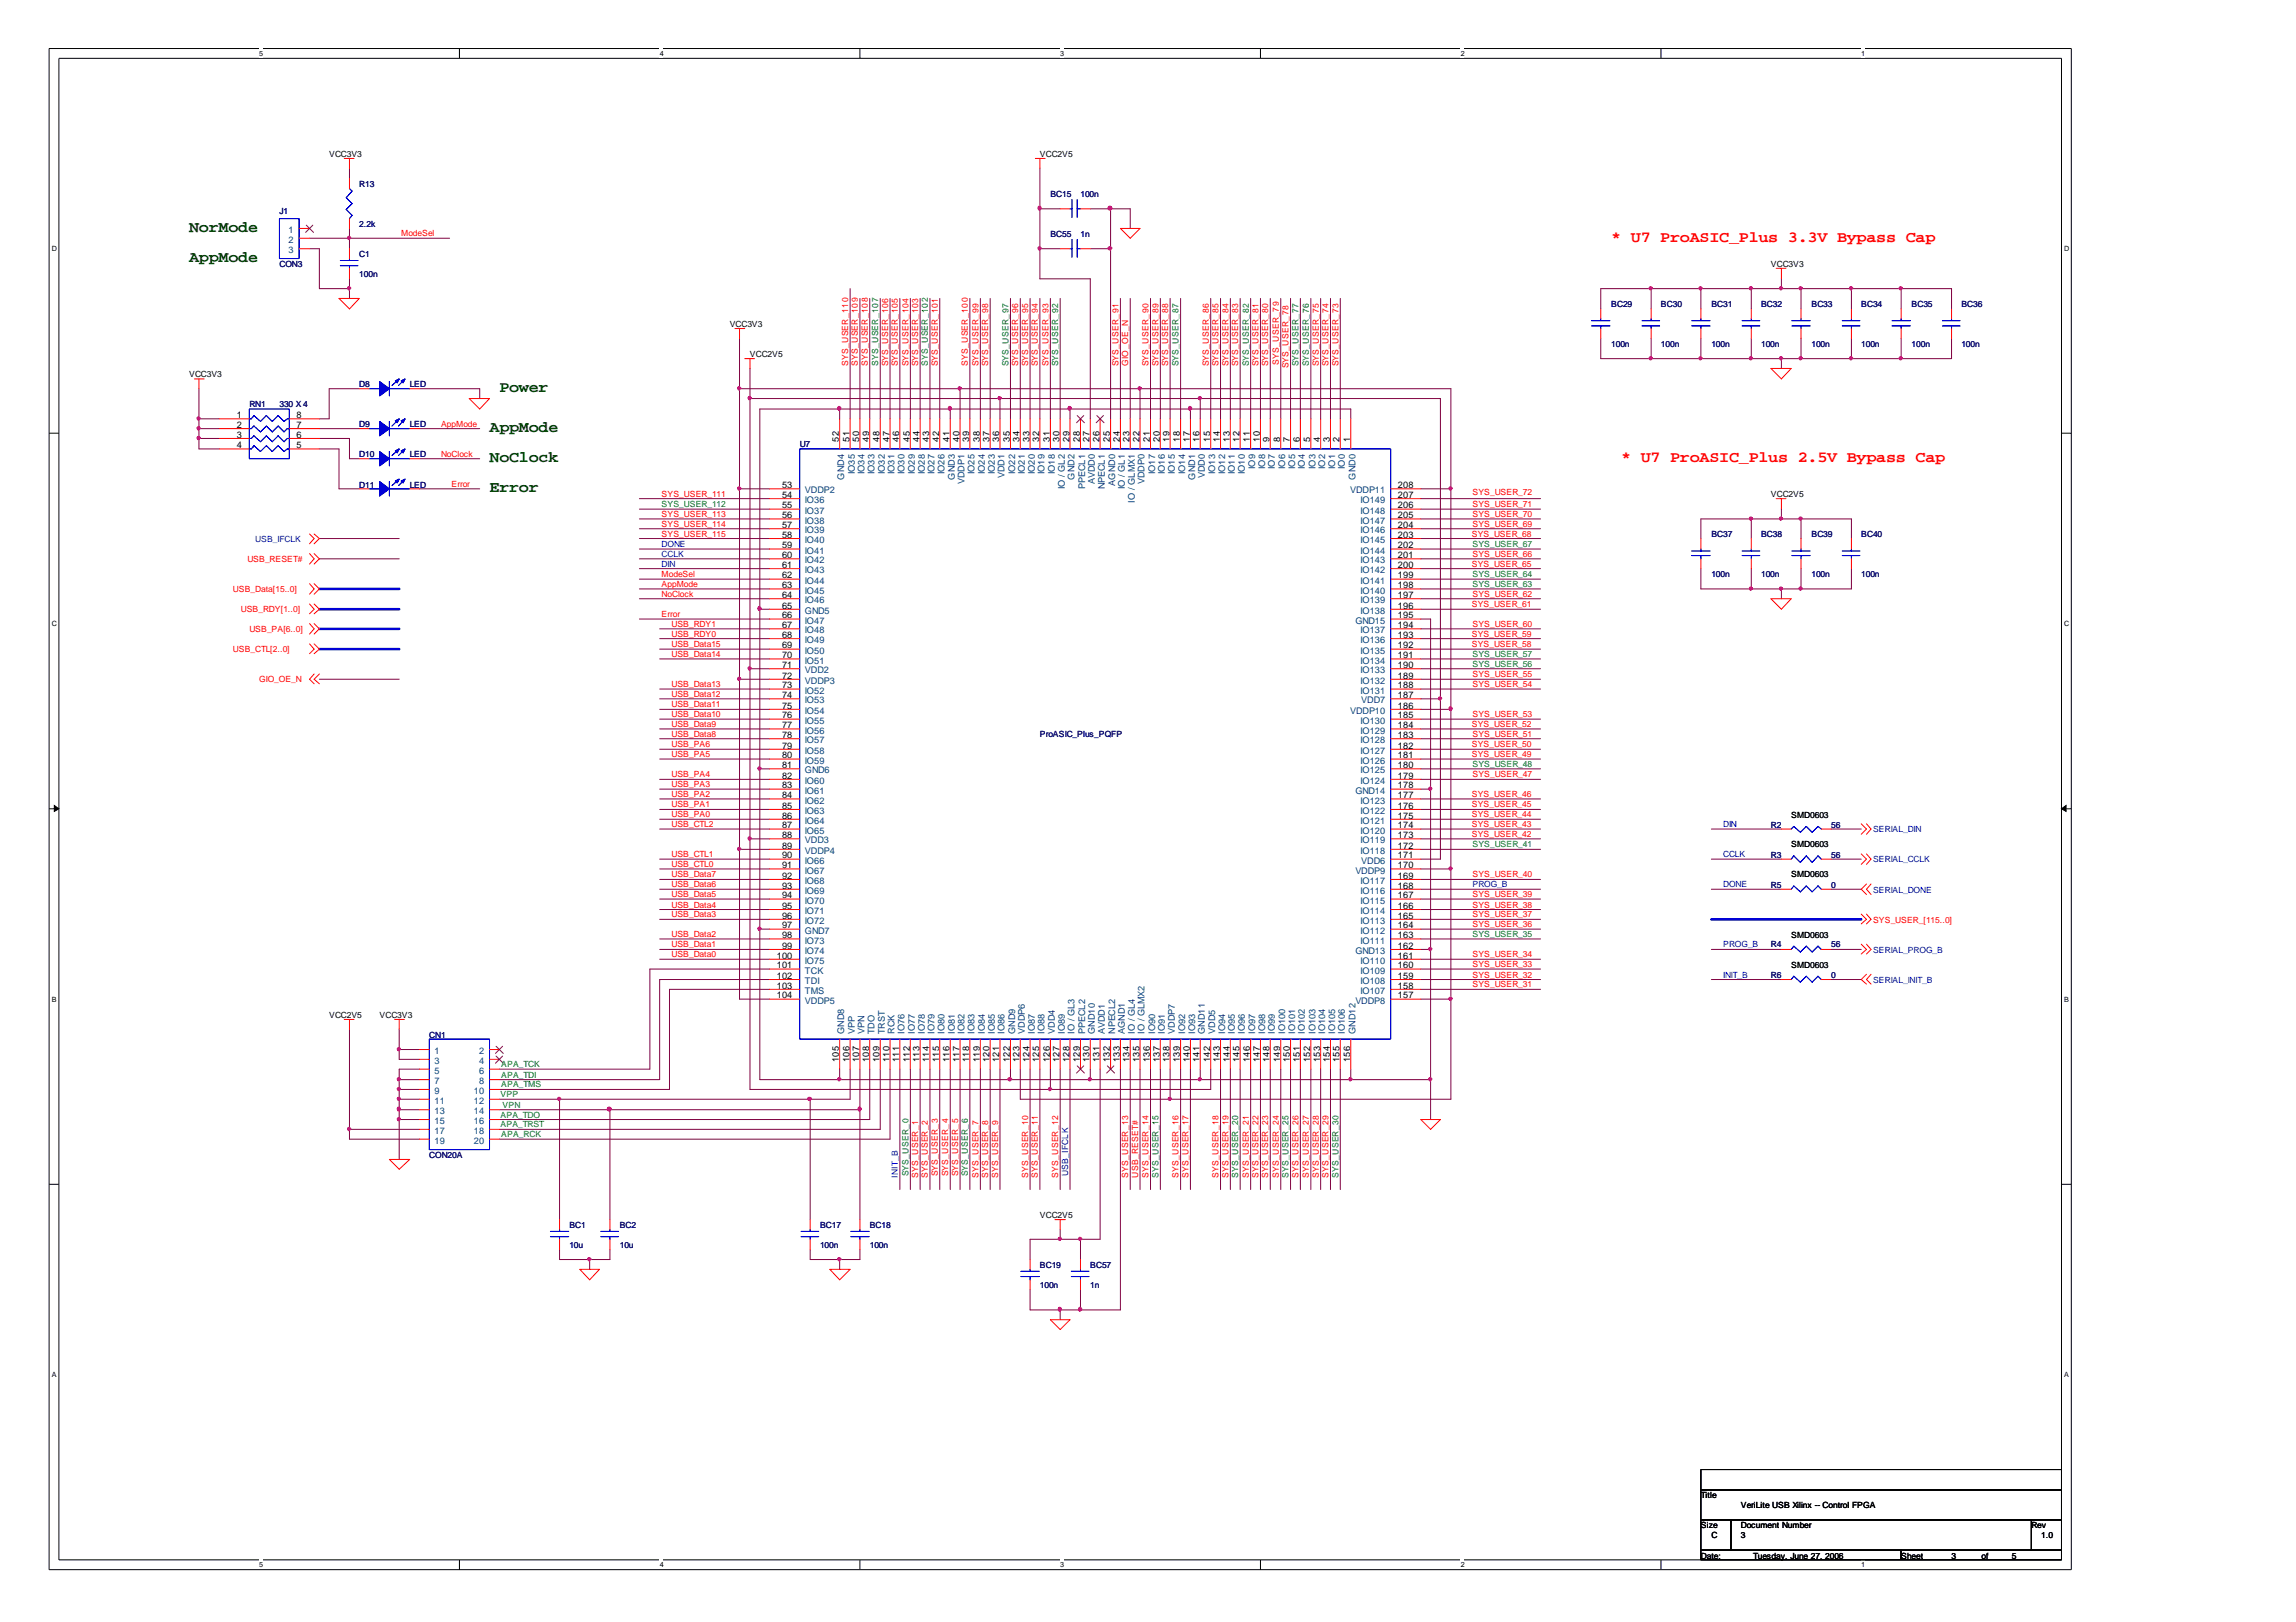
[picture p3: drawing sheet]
<svg xmlns="http://www.w3.org/2000/svg" width="297mm" height="210mm" viewBox="0 0 297 210" stroke-linecap="round" stroke-linejoin="round" font-family="sans-serif">
<defs><g id="words">
<g font-size="2" fill="#004000">
<text x="24.5" y="30">NorMode</text>
<text x="24.5" y="33.9">AppMode</text>
<text x="64.6" y="50.7">Power</text>
<text x="63.3" y="59.8">NoClock</text>
<text x="63.3" y="55.9">AppMode</text>
<text x="63.3" y="63.7">Error</text>
</g>
<g font-size="2" fill="#f00">
<text x="208.4" y="31.3">* U7 ProASIC_Plus 3.3V Bypass Cap</text>
<text x="209.7" y="59.8">* U7 ProASIC_Plus 2.5V Bypass Cap</text>
</g>
<g font-size="1.2" fill="#004080">
<text x="37.3" y="30.2">1</text>
<text x="37.3" y="31.4">2</text>
<text x="37.3" y="32.8">3</text>
<text x="104.1" y="63.9">VDDP2</text>
<text x="104.1" y="65.1">IO36</text>
<text x="109.2" y="62.1" transform="rotate(-90 109.2 62.1)">GND4</text>
<text x="110.6" y="61.4" transform="rotate(-90 110.6 61.4)">IO35</text>
<text x="111.8" y="61.4" transform="rotate(-90 111.8 61.4)">IO34</text>
<text x="113.1" y="61.4" transform="rotate(-90 113.1 61.4)">IO33</text>
<text x="114.5" y="61.4" transform="rotate(-90 114.5 61.4)">IO32</text>
<text x="115.7" y="61.4" transform="rotate(-90 115.7 61.4)">IO31</text>
<text x="117" y="61.4" transform="rotate(-90 117 61.4)">IO30</text>
<text x="118.4" y="61.4" transform="rotate(-90 118.4 61.4)">IO29</text>
<text x="119.6" y="61.4" transform="rotate(-90 119.6 61.4)">IO28</text>
<text x="120.9" y="61.4" transform="rotate(-90 120.9 61.4)">IO27</text>
<text x="122.2" y="61.4" transform="rotate(-90 122.2 61.4)">IO26</text>
<text x="123.5" y="62.1" transform="rotate(-90 123.5 62.1)">GND3</text>
<text x="124.8" y="62.7" transform="rotate(-90 124.8 62.7)">VDDP1</text>
<text x="126.1" y="61.4" transform="rotate(-90 126.1 61.4)">IO25</text>
<text x="127.4" y="61.4" transform="rotate(-90 127.4 61.4)">IO24</text>
<text x="128.7" y="61.4" transform="rotate(-90 128.7 61.4)">IO23</text>
<text x="130" y="61.9" transform="rotate(-90 130 61.9)">VDD1</text>
<text x="131.3" y="61.4" transform="rotate(-90 131.3 61.4)">IO22</text>
<text x="132.6" y="61.4" transform="rotate(-90 132.6 61.4)">IO21</text>
<text x="133.9" y="61.4" transform="rotate(-90 133.9 61.4)">IO20</text>
<text x="135.1" y="61.4" transform="rotate(-90 135.1 61.4)">IO19</text>
<text x="136.5" y="61.4" transform="rotate(-90 136.5 61.4)">IO18</text>
<text x="137.8" y="63.3" transform="rotate(-90 137.8 63.3)">IO / GL2</text>
<text x="139" y="62.1" transform="rotate(-90 139 62.1)">GND2</text>
<text x="140.4" y="63.3" transform="rotate(-90 140.4 63.3)">PPECL1</text>
<text x="141.6" y="62.7" transform="rotate(-90 141.6 62.7)">AVDD0</text>
<text x="142.9" y="63.3" transform="rotate(-90 142.9 63.3)">NPECL1</text>
<text x="144.3" y="62.8" transform="rotate(-90 144.3 62.8)">AGND0</text>
<text x="145.5" y="63.3" transform="rotate(-90 145.5 63.3)">IO / GL1</text>
<text x="146.8" y="65" transform="rotate(-90 146.8 65)">IO / GLMX1</text>
<text x="148.1" y="62.7" transform="rotate(-90 148.1 62.7)">VDDP0</text>
<text x="149.4" y="61.4" transform="rotate(-90 149.4 61.4)">IO17</text>
<text x="150.7" y="61.4" transform="rotate(-90 150.7 61.4)">IO16</text>
<text x="152" y="61.4" transform="rotate(-90 152 61.4)">IO15</text>
<text x="153.3" y="61.4" transform="rotate(-90 153.3 61.4)">IO14</text>
<text x="154.6" y="62.1" transform="rotate(-90 154.6 62.1)">GND1</text>
<text x="155.9" y="61.9" transform="rotate(-90 155.9 61.9)">VDD0</text>
<text x="157.2" y="61.4" transform="rotate(-90 157.2 61.4)">IO13</text>
<text x="158.5" y="61.4" transform="rotate(-90 158.5 61.4)">IO12</text>
<text x="159.8" y="61.4" transform="rotate(-90 159.8 61.4)">IO11</text>
<text x="161" y="61.4" transform="rotate(-90 161 61.4)">IO10</text>
<text x="162.4" y="60.7" transform="rotate(-90 162.4 60.7)">IO9</text>
<text x="163.7" y="60.7" transform="rotate(-90 163.7 60.7)">IO8</text>
<text x="164.9" y="60.7" transform="rotate(-90 164.9 60.7)">IO7</text>
<text x="166.3" y="60.7" transform="rotate(-90 166.3 60.7)">IO6</text>
<text x="167.6" y="60.7" transform="rotate(-90 167.6 60.7)">IO5</text>
<text x="168.8" y="60.7" transform="rotate(-90 168.8 60.7)">IO4</text>
<text x="170.2" y="60.7" transform="rotate(-90 170.2 60.7)">IO3</text>
<text x="171.4" y="60.7" transform="rotate(-90 171.4 60.7)">IO2</text>
<text x="172.7" y="60.7" transform="rotate(-90 172.7 60.7)">IO1</text>
<text x="174" y="60.7" transform="rotate(-90 174 60.7)">IO0</text>
<text x="174.7" y="63.9">VDDP11</text>
<text x="175.3" y="62.1" transform="rotate(-90 175.3 62.1)">GND0</text>
<text x="176" y="65.1">IO149</text>
<text x="104.1" y="66.5">IO37</text>
<text x="104.1" y="67.7">IO38</text>
<text x="104.1" y="69">IO39</text>
<text x="104.1" y="70.3">IO40</text>
<text x="104.1" y="71.6">IO41</text>
<text x="176" y="66.5">IO148</text>
<text x="176" y="67.7">IO147</text>
<text x="176" y="69">IO146</text>
<text x="176" y="70.3">IO145</text>
<text x="176" y="71.6">IO144</text>
<text x="104.1" y="72.9">IO42</text>
<text x="104.1" y="74.2">IO43</text>
<text x="104.1" y="75.5">IO44</text>
<text x="104.1" y="76.8">IO45</text>
<text x="176" y="72.9">IO143</text>
<text x="176" y="74.2">IO142</text>
<text x="176" y="75.5">IO141</text>
<text x="176" y="76.8">IO140</text>
<text x="104.1" y="78.1">IO46</text>
<text x="104.1" y="79.4">GND5</text>
<text x="104.1" y="80.7">IO47</text>
<text x="104.1" y="82">IO48</text>
<text x="104.1" y="83.2">IO49</text>
<text x="175.3" y="80.7">GND15</text>
<text x="176" y="78.1">IO139</text>
<text x="176" y="79.4">IO138</text>
<text x="176" y="82">IO137</text>
<text x="176" y="83.2">IO136</text>
<text x="104.1" y="84.6">IO50</text>
<text x="104.1" y="85.9">IO51</text>
<text x="104.1" y="87.1">VDD2</text>
<text x="104.1" y="88.5">VDDP3</text>
<text x="104.1" y="89.8">IO52</text>
<text x="176" y="84.6">IO135</text>
<text x="176" y="85.9">IO134</text>
<text x="176" y="87.1">IO133</text>
<text x="176" y="88.5">IO132</text>
<text x="176" y="89.8">IO131</text>
<text x="104.1" y="91">IO53</text>
<text x="104.1" y="92.4">IO54</text>
<text x="104.1" y="93.7">IO55</text>
<text x="104.1" y="94.9">IO56</text>
<text x="174.7" y="92.4">VDDP10</text>
<text x="176" y="93.7">IO130</text>
<text x="176" y="94.9">IO129</text>
<text x="176.1" y="91">VDD7</text>
<text x="104.1" y="96.2">IO57</text>
<text x="104.1" y="97.6">IO58</text>
<text x="104.1" y="98.8">IO59</text>
<text x="104.1" y="100.1">GND6</text>
<text x="104.1" y="101.4">IO60</text>
<text x="176" y="96.2">IO128</text>
<text x="176" y="97.6">IO127</text>
<text x="176" y="98.8">IO126</text>
<text x="176" y="100.1">IO125</text>
<text x="176" y="101.4">IO124</text>
<text x="104.1" y="102.7">IO61</text>
<text x="104.1" y="104">IO62</text>
<text x="104.1" y="105.3">IO63</text>
<text x="104.1" y="106.6">IO64</text>
<text x="104.1" y="107.9">IO65</text>
<text x="175.3" y="102.7">GND14</text>
<text x="176" y="104">IO123</text>
<text x="176" y="105.3">IO122</text>
<text x="176" y="106.6">IO121</text>
<text x="176" y="107.9">IO120</text>
<text x="104.1" y="109.1">VDD3</text>
<text x="104.1" y="110.5">VDDP4</text>
<text x="104.1" y="111.8">IO66</text>
<text x="104.1" y="113">IO67</text>
<text x="175.3" y="113">VDDP9</text>
<text x="176" y="109.1">IO119</text>
<text x="176" y="110.5">IO118</text>
<text x="176.1" y="111.8">VDD6</text>
<text x="104.1" y="114.4">IO68</text>
<text x="104.1" y="115.7">IO69</text>
<text x="104.1" y="116.9">IO70</text>
<text x="104.1" y="118.3">IO71</text>
<text x="104.1" y="119.6">IO72</text>
<text x="176" y="114.4">IO117</text>
<text x="176" y="115.7">IO116</text>
<text x="176" y="116.9">IO115</text>
<text x="176" y="118.3">IO114</text>
<text x="176" y="119.6">IO113</text>
<text x="104.1" y="120.8">GND7</text>
<text x="104.1" y="122.1">IO73</text>
<text x="104.1" y="123.5">IO74</text>
<text x="104.1" y="124.7">IO75</text>
<text x="104.1" y="126">TCK</text>
<text x="175.3" y="123.5">GND13</text>
<text x="176" y="120.8">IO112</text>
<text x="176" y="122.1">IO111</text>
<text x="176" y="124.7">IO110</text>
<text x="176" y="126">IO109</text>
<text x="104.1" y="127.4">TDI</text>
<text x="104.1" y="128.6">TMS</text>
<text x="104.1" y="129.9">VDDP5</text>
<text x="175.3" y="129.9">VDDP8</text>
<text x="176" y="127.4">IO108</text>
<text x="176" y="128.6">IO107</text>
<text x="56.2" y="136.4">1</text>
<text x="56.2" y="137.7">3</text>
<text x="62" y="136.4">2</text>
<text x="62" y="137.7">4</text>
<text x="109.2" y="133.8" transform="rotate(-90 109.2 133.8)">GND8</text>
<text x="110.6" y="133.8" transform="rotate(-90 110.6 133.8)">VPP</text>
<text x="111.8" y="133.8" transform="rotate(-90 111.8 133.8)">VPN</text>
<text x="113.1" y="133.8" transform="rotate(-90 113.1 133.8)">TDO</text>
<text x="114.5" y="133.8" transform="rotate(-90 114.5 133.8)">TRST</text>
<text x="115.7" y="133.8" transform="rotate(-90 115.7 133.8)">RCK</text>
<text x="117" y="133.8" transform="rotate(-90 117 133.8)">IO76</text>
<text x="118.4" y="133.8" transform="rotate(-90 118.4 133.8)">IO77</text>
<text x="119.6" y="133.8" transform="rotate(-90 119.6 133.8)">IO78</text>
<text x="120.9" y="133.8" transform="rotate(-90 120.9 133.8)">IO79</text>
<text x="122.2" y="133.8" transform="rotate(-90 122.2 133.8)">IO80</text>
<text x="123.5" y="133.8" transform="rotate(-90 123.5 133.8)">IO81</text>
<text x="124.8" y="133.8" transform="rotate(-90 124.8 133.8)">IO82</text>
<text x="126.1" y="133.8" transform="rotate(-90 126.1 133.8)">IO83</text>
<text x="127.4" y="133.8" transform="rotate(-90 127.4 133.8)">IO84</text>
<text x="128.7" y="133.8" transform="rotate(-90 128.7 133.8)">IO85</text>
<text x="130" y="133.8" transform="rotate(-90 130 133.8)">IO86</text>
<text x="131.3" y="133.8" transform="rotate(-90 131.3 133.8)">GND9</text>
<text x="132.6" y="133.8" transform="rotate(-90 132.6 133.8)">VDDP6</text>
<text x="133.9" y="133.8" transform="rotate(-90 133.9 133.8)">IO87</text>
<text x="135.1" y="133.8" transform="rotate(-90 135.1 133.8)">IO88</text>
<text x="136.5" y="133.8" transform="rotate(-90 136.5 133.8)">VDD4</text>
<text x="137.8" y="133.8" transform="rotate(-90 137.8 133.8)">IO89</text>
<text x="139" y="133.8" transform="rotate(-90 139 133.8)">IO / GL3</text>
<text x="140.4" y="133.8" transform="rotate(-90 140.4 133.8)">PPECL2</text>
<text x="141.6" y="133.8" transform="rotate(-90 141.6 133.8)">GND10</text>
<text x="142.9" y="133.8" transform="rotate(-90 142.9 133.8)">AVDD1</text>
<text x="144.3" y="133.8" transform="rotate(-90 144.3 133.8)">NPECL2</text>
<text x="145.5" y="133.8" transform="rotate(-90 145.5 133.8)">AGND1</text>
<text x="146.8" y="133.8" transform="rotate(-90 146.8 133.8)">IO / GL4</text>
<text x="148.1" y="133.8" transform="rotate(-90 148.1 133.8)">IO / GLMX2</text>
<text x="149.4" y="133.8" transform="rotate(-90 149.4 133.8)">IO90</text>
<text x="150.7" y="133.8" transform="rotate(-90 150.7 133.8)">IO91</text>
<text x="152" y="133.8" transform="rotate(-90 152 133.8)">VDDP7</text>
<text x="153.3" y="133.8" transform="rotate(-90 153.3 133.8)">IO92</text>
<text x="154.6" y="133.8" transform="rotate(-90 154.6 133.8)">IO93</text>
<text x="155.9" y="133.8" transform="rotate(-90 155.9 133.8)">GND11</text>
<text x="157.2" y="133.8" transform="rotate(-90 157.2 133.8)">VDD5</text>
<text x="158.5" y="133.8" transform="rotate(-90 158.5 133.8)">IO94</text>
<text x="159.8" y="133.8" transform="rotate(-90 159.8 133.8)">IO95</text>
<text x="161" y="133.8" transform="rotate(-90 161 133.8)">IO96</text>
<text x="162.4" y="133.8" transform="rotate(-90 162.4 133.8)">IO97</text>
<text x="163.7" y="133.8" transform="rotate(-90 163.7 133.8)">IO98</text>
<text x="164.9" y="133.8" transform="rotate(-90 164.9 133.8)">IO99</text>
<text x="166.3" y="133.8" transform="rotate(-90 166.3 133.8)">IO100</text>
<text x="167.6" y="133.8" transform="rotate(-90 167.6 133.8)">IO101</text>
<text x="168.8" y="133.8" transform="rotate(-90 168.8 133.8)">IO102</text>
<text x="170.2" y="133.8" transform="rotate(-90 170.2 133.8)">IO103</text>
<text x="171.4" y="133.8" transform="rotate(-90 171.4 133.8)">IO104</text>
<text x="172.7" y="133.8" transform="rotate(-90 172.7 133.8)">IO105</text>
<text x="174" y="133.8" transform="rotate(-90 174 133.8)">IO106</text>
<text x="175.3" y="133.8" transform="rotate(-90 175.3 133.8)">GND12</text>
<text x="56.2" y="139">5</text>
<text x="56.2" y="140.3">7</text>
<text x="56.2" y="141.6">9</text>
<text x="56.2" y="142.8">11</text>
<text x="61.3" y="141.6">10</text>
<text x="61.3" y="142.8">12</text>
<text x="62" y="139">6</text>
<text x="62" y="140.3">8</text>
<text x="56.2" y="144.2">13</text>
<text x="56.2" y="145.5">15</text>
<text x="56.2" y="146.7">17</text>
<text x="56.2" y="148">19</text>
<text x="61.3" y="144.2">14</text>
<text x="61.3" y="145.5">16</text>
<text x="61.3" y="146.7">18</text>
<text x="61.3" y="148">20</text>
</g>
<g font-size="1.2">
<text x="30.6" y="54.1">1</text>
<text x="30.6" y="55.4">2</text>
<text x="30.6" y="56.7">3</text>
<text x="30.6" y="58">4</text>
<text x="38.4" y="54.1">8</text>
<text x="38.4" y="55.4">7</text>
<text x="38.4" y="56.7">6</text>
<text x="38.4" y="58">5</text>
<text x="108.5" y="57.2" transform="rotate(-90 108.5 57.2)">52</text>
<text x="109.9" y="57.2" transform="rotate(-90 109.9 57.2)">51</text>
<text x="111.2" y="57.2" transform="rotate(-90 111.2 57.2)">50</text>
<text x="112.4" y="57.2" transform="rotate(-90 112.4 57.2)">49</text>
<text x="113.8" y="57.2" transform="rotate(-90 113.8 57.2)">48</text>
<text x="115.1" y="57.2" transform="rotate(-90 115.1 57.2)">47</text>
<text x="116.3" y="57.2" transform="rotate(-90 116.3 57.2)">46</text>
<text x="117.7" y="57.2" transform="rotate(-90 117.7 57.2)">45</text>
<text x="119" y="57.2" transform="rotate(-90 119 57.2)">44</text>
<text x="120.2" y="57.2" transform="rotate(-90 120.2 57.2)">43</text>
<text x="121.5" y="57.2" transform="rotate(-90 121.5 57.2)">42</text>
<text x="122.9" y="57.2" transform="rotate(-90 122.9 57.2)">41</text>
<text x="124.1" y="57.2" transform="rotate(-90 124.1 57.2)">40</text>
<text x="125.4" y="57.2" transform="rotate(-90 125.4 57.2)">39</text>
<text x="126.7" y="57.2" transform="rotate(-90 126.7 57.2)">38</text>
<text x="128" y="57.2" transform="rotate(-90 128 57.2)">37</text>
<text x="129.3" y="57.2" transform="rotate(-90 129.3 57.2)">36</text>
<text x="130.6" y="57.2" transform="rotate(-90 130.6 57.2)">35</text>
<text x="131.9" y="57.2" transform="rotate(-90 131.9 57.2)">34</text>
<text x="133.2" y="57.2" transform="rotate(-90 133.2 57.2)">33</text>
<text x="134.5" y="57.2" transform="rotate(-90 134.5 57.2)">32</text>
<text x="135.8" y="57.2" transform="rotate(-90 135.8 57.2)">31</text>
<text x="137.1" y="57.2" transform="rotate(-90 137.1 57.2)">30</text>
<text x="138.3" y="57.2" transform="rotate(-90 138.3 57.2)">29</text>
<text x="139.7" y="57.2" transform="rotate(-90 139.7 57.2)">28</text>
<text x="141" y="57.2" transform="rotate(-90 141 57.2)">27</text>
<text x="142.2" y="57.2" transform="rotate(-90 142.2 57.2)">26</text>
<text x="143.6" y="57.2" transform="rotate(-90 143.6 57.2)">25</text>
<text x="144.9" y="57.2" transform="rotate(-90 144.9 57.2)">24</text>
<text x="146.1" y="57.2" transform="rotate(-90 146.1 57.2)">23</text>
<text x="147.4" y="57.2" transform="rotate(-90 147.4 57.2)">22</text>
<text x="148.8" y="57.2" transform="rotate(-90 148.8 57.2)">21</text>
<text x="150" y="57.2" transform="rotate(-90 150 57.2)">20</text>
<text x="151.3" y="57.2" transform="rotate(-90 151.3 57.2)">19</text>
<text x="152.7" y="57.2" transform="rotate(-90 152.7 57.2)">18</text>
<text x="153.9" y="57.2" transform="rotate(-90 153.9 57.2)">17</text>
<text x="155.2" y="57.2" transform="rotate(-90 155.2 57.2)">16</text>
<text x="156.5" y="57.2" transform="rotate(-90 156.5 57.2)">15</text>
<text x="157.8" y="57.2" transform="rotate(-90 157.8 57.2)">14</text>
<text x="159.1" y="57.2" transform="rotate(-90 159.1 57.2)">13</text>
<text x="160.4" y="57.2" transform="rotate(-90 160.4 57.2)">12</text>
<text x="161.7" y="57.2" transform="rotate(-90 161.7 57.2)">11</text>
<text x="163" y="57.2" transform="rotate(-90 163 57.2)">10</text>
<text x="164.3" y="57.2" transform="rotate(-90 164.3 57.2)">9</text>
<text x="165.6" y="57.2" transform="rotate(-90 165.6 57.2)">8</text>
<text x="166.9" y="57.2" transform="rotate(-90 166.9 57.2)">7</text>
<text x="168.1" y="57.2" transform="rotate(-90 168.1 57.2)">6</text>
<text x="169.5" y="57.2" transform="rotate(-90 169.5 57.2)">5</text>
<text x="170.8" y="57.2" transform="rotate(-90 170.8 57.2)">4</text>
<text x="172" y="57.2" transform="rotate(-90 172 57.2)">3</text>
<text x="173.3" y="57.2" transform="rotate(-90 173.3 57.2)">2</text>
<text x="174.7" y="57.2" transform="rotate(-90 174.7 57.2)">1</text>
<text x="101.2" y="63.2">53</text>
<text x="101.2" y="64.4">54</text>
<text x="101.2" y="65.8">55</text>
<text x="180.8" y="63.2">208</text>
<text x="180.8" y="64.4">207</text>
<text x="180.8" y="65.8">206</text>
<text x="101.2" y="67.1">56</text>
<text x="101.2" y="68.3">57</text>
<text x="101.2" y="69.6">58</text>
<text x="101.2" y="71">59</text>
<text x="180.8" y="67.1">205</text>
<text x="180.8" y="68.3">204</text>
<text x="180.8" y="69.6">203</text>
<text x="180.8" y="71">202</text>
<text x="101.2" y="72.2">60</text>
<text x="101.2" y="73.5">61</text>
<text x="101.2" y="74.9">62</text>
<text x="101.2" y="76.1">63</text>
<text x="101.2" y="77.4">64</text>
<text x="180.8" y="72.2">201</text>
<text x="180.8" y="73.5">200</text>
<text x="180.8" y="74.9">199</text>
<text x="180.8" y="76.1">198</text>
<text x="180.8" y="77.4">197</text>
<text x="101.2" y="78.8">65</text>
<text x="101.2" y="80">66</text>
<text x="101.2" y="81.3">67</text>
<text x="101.2" y="82.6">68</text>
<text x="101.2" y="83.9">69</text>
<text x="180.8" y="78.8">196</text>
<text x="180.8" y="80">195</text>
<text x="180.8" y="81.3">194</text>
<text x="180.8" y="82.6">193</text>
<text x="180.8" y="83.9">192</text>
<text x="101.2" y="85.2">70</text>
<text x="101.2" y="86.5">71</text>
<text x="101.2" y="87.8">72</text>
<text x="101.2" y="89.1">73</text>
<text x="180.8" y="85.2">191</text>
<text x="180.8" y="86.5">190</text>
<text x="180.8" y="87.8">189</text>
<text x="180.8" y="89.1">188</text>
<text x="101.2" y="90.4">74</text>
<text x="101.2" y="91.7">75</text>
<text x="101.2" y="93">76</text>
<text x="101.2" y="94.2">77</text>
<text x="101.2" y="95.5">78</text>
<text x="180.8" y="90.4">187</text>
<text x="180.8" y="91.7">186</text>
<text x="180.8" y="93">185</text>
<text x="180.8" y="94.2">184</text>
<text x="180.8" y="95.5">183</text>
<text x="101.2" y="96.9">79</text>
<text x="101.2" y="98.1">80</text>
<text x="101.2" y="99.4">81</text>
<text x="101.2" y="100.8">82</text>
<text x="180.8" y="96.9">182</text>
<text x="180.8" y="98.1">181</text>
<text x="180.8" y="99.4">180</text>
<text x="180.8" y="100.8">179</text>
<text x="101.2" y="102">83</text>
<text x="101.2" y="103.3">84</text>
<text x="101.2" y="104.7">85</text>
<text x="101.2" y="105.9">86</text>
<text x="101.2" y="107.2">87</text>
<text x="180.8" y="102">178</text>
<text x="180.8" y="103.3">177</text>
<text x="180.8" y="104.7">176</text>
<text x="180.8" y="105.9">175</text>
<text x="180.8" y="107.2">174</text>
<text x="101.2" y="108.5">88</text>
<text x="101.2" y="109.8">89</text>
<text x="101.2" y="111.1">90</text>
<text x="101.2" y="112.4">91</text>
<text x="101.2" y="113.7">92</text>
<text x="180.8" y="108.5">173</text>
<text x="180.8" y="109.8">172</text>
<text x="180.8" y="111.1">171</text>
<text x="180.8" y="112.4">170</text>
<text x="180.8" y="113.7">169</text>
<text x="101.2" y="115">93</text>
<text x="101.2" y="116.3">94</text>
<text x="101.2" y="117.6">95</text>
<text x="101.2" y="118.9">96</text>
<text x="180.8" y="115">168</text>
<text x="180.8" y="116.3">167</text>
<text x="180.8" y="117.6">166</text>
<text x="180.8" y="118.9">165</text>
<text x="100.5" y="124.1">100</text>
<text x="100.5" y="125.3">101</text>
<text x="101.2" y="120.2">97</text>
<text x="101.2" y="121.4">98</text>
<text x="101.2" y="122.8">99</text>
<text x="180.8" y="120.2">164</text>
<text x="180.8" y="121.4">163</text>
<text x="180.8" y="122.8">162</text>
<text x="180.8" y="124.1">161</text>
<text x="180.8" y="125.3">160</text>
<text x="100.5" y="126.7">102</text>
<text x="100.5" y="127.9">103</text>
<text x="100.5" y="129.2">104</text>
<text x="180.8" y="126.7">159</text>
<text x="180.8" y="127.9">158</text>
<text x="180.8" y="129.2">157</text>
<text x="108.5" y="137.4" transform="rotate(-90 108.5 137.4)">105</text>
<text x="109.9" y="137.4" transform="rotate(-90 109.9 137.4)">106</text>
<text x="111.2" y="137.4" transform="rotate(-90 111.2 137.4)">107</text>
<text x="112.4" y="137.4" transform="rotate(-90 112.4 137.4)">108</text>
<text x="113.8" y="137.4" transform="rotate(-90 113.8 137.4)">109</text>
<text x="115.1" y="137.4" transform="rotate(-90 115.1 137.4)">110</text>
<text x="116.3" y="137.4" transform="rotate(-90 116.3 137.4)">111</text>
<text x="117.7" y="137.4" transform="rotate(-90 117.7 137.4)">112</text>
<text x="119" y="137.4" transform="rotate(-90 119 137.4)">113</text>
<text x="120.2" y="137.4" transform="rotate(-90 120.2 137.4)">114</text>
<text x="121.5" y="137.4" transform="rotate(-90 121.5 137.4)">115</text>
<text x="122.9" y="137.4" transform="rotate(-90 122.9 137.4)">116</text>
<text x="124.1" y="137.4" transform="rotate(-90 124.1 137.4)">117</text>
<text x="125.4" y="137.4" transform="rotate(-90 125.4 137.4)">118</text>
<text x="126.7" y="137.4" transform="rotate(-90 126.7 137.4)">119</text>
<text x="128" y="137.4" transform="rotate(-90 128 137.4)">120</text>
<text x="129.3" y="137.4" transform="rotate(-90 129.3 137.4)">121</text>
<text x="130.6" y="137.4" transform="rotate(-90 130.6 137.4)">122</text>
<text x="131.9" y="137.4" transform="rotate(-90 131.9 137.4)">123</text>
<text x="133.2" y="137.4" transform="rotate(-90 133.2 137.4)">124</text>
<text x="134.5" y="137.4" transform="rotate(-90 134.5 137.4)">125</text>
<text x="135.8" y="137.4" transform="rotate(-90 135.8 137.4)">126</text>
<text x="137.1" y="137.4" transform="rotate(-90 137.1 137.4)">127</text>
<text x="138.3" y="137.4" transform="rotate(-90 138.3 137.4)">128</text>
<text x="139.7" y="137.4" transform="rotate(-90 139.7 137.4)">129</text>
<text x="141" y="137.4" transform="rotate(-90 141 137.4)">130</text>
<text x="142.2" y="137.4" transform="rotate(-90 142.2 137.4)">131</text>
<text x="143.6" y="137.4" transform="rotate(-90 143.6 137.4)">132</text>
<text x="144.9" y="137.4" transform="rotate(-90 144.9 137.4)">133</text>
<text x="146.1" y="137.4" transform="rotate(-90 146.1 137.4)">134</text>
<text x="147.4" y="137.4" transform="rotate(-90 147.4 137.4)">135</text>
<text x="148.8" y="137.4" transform="rotate(-90 148.8 137.4)">136</text>
<text x="150" y="137.4" transform="rotate(-90 150 137.4)">137</text>
<text x="151.3" y="137.4" transform="rotate(-90 151.3 137.4)">138</text>
<text x="152.7" y="137.4" transform="rotate(-90 152.7 137.4)">139</text>
<text x="153.9" y="137.4" transform="rotate(-90 153.9 137.4)">140</text>
<text x="155.2" y="137.4" transform="rotate(-90 155.2 137.4)">141</text>
<text x="156.5" y="137.4" transform="rotate(-90 156.5 137.4)">142</text>
<text x="157.8" y="137.4" transform="rotate(-90 157.8 137.4)">143</text>
<text x="159.1" y="137.4" transform="rotate(-90 159.1 137.4)">144</text>
<text x="160.4" y="137.4" transform="rotate(-90 160.4 137.4)">145</text>
<text x="161.7" y="137.4" transform="rotate(-90 161.7 137.4)">146</text>
<text x="163" y="137.4" transform="rotate(-90 163 137.4)">147</text>
<text x="164.3" y="137.4" transform="rotate(-90 164.3 137.4)">148</text>
<text x="165.6" y="137.4" transform="rotate(-90 165.6 137.4)">149</text>
<text x="166.9" y="137.4" transform="rotate(-90 166.9 137.4)">150</text>
<text x="168.1" y="137.4" transform="rotate(-90 168.1 137.4)">151</text>
<text x="169.5" y="137.4" transform="rotate(-90 169.5 137.4)">152</text>
<text x="170.8" y="137.4" transform="rotate(-90 170.8 137.4)">153</text>
<text x="172" y="137.4" transform="rotate(-90 172 137.4)">154</text>
<text x="173.3" y="137.4" transform="rotate(-90 173.3 137.4)">155</text>
<text x="174.7" y="137.4" transform="rotate(-90 174.7 137.4)">156</text>
</g>
<g font-size="1.1">
<text x="42.6" y="20.3">VCC3V3</text>
<text x="134.5" y="20.3">VCC2V5</text>
<text x="229.1" y="34.6">VCC3V3</text>
<text x="94.4" y="42.3">VCC3V3</text>
<text x="97" y="46.2">VCC2V5</text>
<text x="24.5" y="48.8">VCC3V3</text>
<text x="229.1" y="64.4">VCC2V5</text>
<text x="231.7" y="105.8">SMD0603</text>
<text x="231.7" y="109.7">SMD0603</text>
<text x="231.7" y="113.6">SMD0603</text>
<text x="231.7" y="125.2">SMD0603</text>
<text x="231.7" y="121.3">SMD0603</text>
<text x="42.6" y="131.8">VCC2V5</text>
<text x="49.1" y="131.8">VCC3V3</text>
<text x="134.5" y="157.7">VCC2V5</text>
<text x="220" y="193.9">Title</text>
<text x="220" y="197.8">Size</text>
<text x="225.2" y="195.2">VeriLite USB Xilinx -- Control FPGA</text>
<text x="225.2" y="197.8">Document Number</text>
<text x="262.8" y="197.8">Rev</text>
<text x="220" y="201.7">Date:</text>
<text x="221.4" y="199.1">C</text>
<text x="225.2" y="199.1">3</text>
<text x="226.8" y="201.7">Tuesday, June 27, 2006</text>
<text x="246" y="201.7">Sheet</text>
<text x="252.5" y="201.7">3</text>
<text x="256.4" y="201.7">of</text>
<text x="260.3" y="201.7">5</text>
<text x="264.1" y="199.1">1.0</text>
</g>
<g font-size="1.1" fill="#000080">
<text x="36.2" y="27.7">J1</text>
<text x="46.5" y="24.2">R13</text>
<text x="46.5" y="29.4">2.2k</text>
<text x="135.9" y="25.5">BC15</text>
<text x="139.8" y="25.5">100n</text>
<text x="36.2" y="34.6">CON3</text>
<text x="46.5" y="33.3">C1</text>
<text x="46.5" y="35.8">100n</text>
<text x="135.9" y="30.7">BC55</text>
<text x="139.8" y="30.7">1n</text>
<text x="208.4" y="39.7">BC29</text>
<text x="214.9" y="39.7">BC30</text>
<text x="221.4" y="39.7">BC31</text>
<text x="227.8" y="39.7">BC32</text>
<text x="234.4" y="39.7">BC33</text>
<text x="240.8" y="39.7">BC34</text>
<text x="247.3" y="39.7">BC35</text>
<text x="253.7" y="39.7">BC36</text>
<text x="208.4" y="44.9">100n</text>
<text x="214.9" y="44.9">100n</text>
<text x="221.4" y="44.9">100n</text>
<text x="227.8" y="44.9">100n</text>
<text x="234.4" y="44.9">100n</text>
<text x="240.8" y="44.9">100n</text>
<text x="247.3" y="44.9">100n</text>
<text x="253.7" y="44.9">100n</text>
<text x="32.3" y="52.7">RN1</text>
<text x="36.2" y="52.7">330 X 4</text>
<text x="46.5" y="50.1">D8</text>
<text x="53" y="50.1">LED</text>
<text x="46.5" y="59.2">D10</text>
<text x="46.5" y="55.3">D9</text>
<text x="53" y="59.2">LED</text>
<text x="53" y="55.3">LED</text>
<text x="103.5" y="57.8">U7</text>
<text x="46.5" y="63.1">D11</text>
<text x="53" y="63.1">LED</text>
<text x="221.4" y="69.5">BC37</text>
<text x="227.8" y="69.5">BC38</text>
<text x="234.4" y="69.5">BC39</text>
<text x="240.8" y="69.5">BC40</text>
<text x="221.4" y="74.7">100n</text>
<text x="227.8" y="74.7">100n</text>
<text x="234.4" y="74.7">100n</text>
<text x="240.8" y="74.7">100n</text>
<text x="134.5" y="95.4">ProASIC_Plus_PQFP</text>
<text x="229.1" y="107.1">R2</text>
<text x="236.9" y="107.1">56</text>
<text x="229.1" y="111">R3</text>
<text x="236.9" y="111">56</text>
<text x="229.1" y="114.9">R5</text>
<text x="236.9" y="114.9">0</text>
<text x="229.1" y="122.6">R4</text>
<text x="236.9" y="122.6">56</text>
<text x="229.1" y="126.5">R6</text>
<text x="236.9" y="126.5">0</text>
<text x="55.5" y="134.3">CN1</text>
<text x="55.5" y="149.9">CON20A</text>
<text x="73.7" y="158.9">BC1</text>
<text x="73.7" y="161.5">10u</text>
<text x="80.2" y="158.9">BC2</text>
<text x="80.2" y="161.5">10u</text>
<text x="106.1" y="158.9">BC17</text>
<text x="106.1" y="161.5">100n</text>
<text x="112.5" y="158.9">BC18</text>
<text x="112.5" y="161.5">100n</text>
<text x="134.5" y="164.1">BC19</text>
<text x="134.5" y="166.7">100n</text>
<text x="141.1" y="164.1">BC57</text>
<text x="141.1" y="166.7">1n</text>
</g>
<g font-size="1.1" fill="#f00">
<text x="51.9" y="30.6">ModeSel</text>
<text x="109.7" y="47.3" transform="rotate(-90 109.7 47.3)">SYS_USER_110</text>
<text x="111" y="47.3" transform="rotate(-90 111 47.3)">SYS_USER_109</text>
<text x="112.3" y="47.3" transform="rotate(-90 112.3 47.3)">SYS_USER_108</text>
<text x="114.9" y="47.4" transform="rotate(-90 114.9 47.4)">SYS_USER_106</text>
<text x="116.2" y="47.4" transform="rotate(-90 116.2 47.4)">SYS_USER_105</text>
<text x="117.5" y="47.4" transform="rotate(-90 117.5 47.4)">SYS_USER_104</text>
<text x="118.8" y="47.4" transform="rotate(-90 118.8 47.4)">SYS_USER_103</text>
<text x="121.3" y="47.4" transform="rotate(-90 121.3 47.4)">SYS_USER_101</text>
<text x="125.2" y="47.3" transform="rotate(-90 125.2 47.3)">SYS_USER_100</text>
<text x="126.6" y="47.4" transform="rotate(-90 126.6 47.4)">SYS_USER_99</text>
<text x="127.8" y="47.4" transform="rotate(-90 127.8 47.4)">SYS_USER_98</text>
<text x="131.7" y="47.4" transform="rotate(-90 131.7 47.4)">SYS_USER_96</text>
<text x="133" y="47.4" transform="rotate(-90 133 47.4)">SYS_USER_95</text>
<text x="134.3" y="47.4" transform="rotate(-90 134.3 47.4)">SYS_USER_94</text>
<text x="135.6" y="47.4" transform="rotate(-90 135.6 47.4)">SYS_USER_93</text>
<text x="144.7" y="47.4" transform="rotate(-90 144.7 47.4)">SYS_USER_91</text>
<text x="146" y="47.4" transform="rotate(-90 146 47.4)">GIO_OE_N</text>
<text x="148.6" y="47.4" transform="rotate(-90 148.6 47.4)">SYS_USER_90</text>
<text x="149.9" y="47.4" transform="rotate(-90 149.9 47.4)">SYS_USER_89</text>
<text x="151.1" y="47.4" transform="rotate(-90 151.1 47.4)">SYS_USER_88</text>
<text x="156.4" y="47.4" transform="rotate(-90 156.4 47.4)">SYS_USER_86</text>
<text x="157.6" y="47.4" transform="rotate(-90 157.6 47.4)">SYS_USER_85</text>
<text x="158.9" y="47.4" transform="rotate(-90 158.9 47.4)">SYS_USER_84</text>
<text x="160.2" y="47.4" transform="rotate(-90 160.2 47.4)">SYS_USER_83</text>
<text x="162.8" y="47.4" transform="rotate(-90 162.8 47.4)">SYS_USER_81</text>
<text x="164.1" y="47.4" transform="rotate(-90 164.1 47.4)">SYS_USER_80</text>
<text x="165.4" y="47.2" transform="rotate(-90 165.4 47.2)">SYS_USER_79</text>
<text x="166.7" y="47.7" transform="rotate(-90 166.7 47.7)">SYS_USER_78</text>
<text x="170.6" y="47.4" transform="rotate(-90 170.6 47.4)">SYS_USER_75</text>
<text x="171.9" y="47.4" transform="rotate(-90 171.9 47.4)">SYS_USER_74</text>
<text x="173.1" y="47.4" transform="rotate(-90 173.1 47.4)">SYS_USER_73</text>
<text x="57.1" y="55.2">AppMode</text>
<text x="57.1" y="59.1">NoClock</text>
<text x="58.4" y="63">Error</text>
<text x="85.6" y="64.3">SYS_USER_111</text>
<text x="190.5" y="65.6">SYS_USER_71</text>
<text x="190.5" y="64">SYS_USER_72</text>
<text x="85.6" y="66.9">SYS_USER_113</text>
<text x="85.6" y="68.2">SYS_USER_114</text>
<text x="85.6" y="69.4">SYS_USER_115</text>
<text x="190.4" y="69.4">SYS_USER_68</text>
<text x="190.5" y="68.2">SYS_USER_69</text>
<text x="190.5" y="66.9">SYS_USER_70</text>
<text x="30.1" y="76.6">USB_Data[15..0]</text>
<text x="32" y="72.7">USB_RESET#</text>
<text x="85.6" y="74.7">ModeSel</text>
<text x="85.6" y="76">AppMode</text>
<text x="85.6" y="77.2">NoClock</text>
<text x="190.4" y="73.3">SYS_USER_65</text>
<text x="190.5" y="72.1">SYS_USER_66</text>
<text x="190.5" y="77.2">SYS_USER_62</text>
<text x="31.2" y="79.3">USB_RDY[1..0]</text>
<text x="32.3" y="81.8">USB_PA[6..0]</text>
<text x="85.6" y="79.9">Error</text>
<text x="86.9" y="81.1">USB_RDY1</text>
<text x="86.9" y="83.7">USB_Data15</text>
<text x="86.9" y="82.4">USB_RDY0</text>
<text x="190.4" y="83.7">SYS_USER_58</text>
<text x="190.4" y="82.4">SYS_USER_59</text>
<text x="190.4" y="78.6">SYS_USER_61</text>
<text x="190.5" y="81.1">SYS_USER_60</text>
<text x="30.1" y="84.4">USB_CTL[2..0]</text>
<text x="33.5" y="88.3">GIO_OE_N</text>
<text x="86.9" y="85">USB_Data14</text>
<text x="86.9" y="88.9">USB_Data13</text>
<text x="190.5" y="88.9">SYS_USER_54</text>
<text x="190.5" y="87.6">SYS_USER_55</text>
<text x="86.9" y="95.3">USB_Data8</text>
<text x="86.9" y="92.8">USB_Data10</text>
<text x="86.9" y="94.1">USB_Data9</text>
<text x="86.9" y="91.5">USB_Data11</text>
<text x="86.9" y="90.2">USB_Data12</text>
<text x="190.4" y="94.1">SYS_USER_52</text>
<text x="190.5" y="95.3">SYS_USER_51</text>
<text x="190.5" y="92.8">SYS_USER_53</text>
<text x="86.9" y="100.6">USB_PA4</text>
<text x="86.9" y="101.9">USB_PA3</text>
<text x="86.9" y="98">USB_PA5</text>
<text x="86.9" y="96.7">USB_PA6</text>
<text x="190.4" y="96.7">SYS_USER_50</text>
<text x="190.4" y="98">SYS_USER_49</text>
<text x="190.5" y="100.6">SYS_USER_47</text>
<text x="86.9" y="107">USB_CTL2</text>
<text x="86.9" y="104.5">USB_PA1</text>
<text x="86.9" y="103.1">USB_PA2</text>
<text x="86.9" y="105.8">USB_PA0</text>
<text x="190.4" y="107">SYS_USER_43</text>
<text x="190.4" y="105.8">SYS_USER_44</text>
<text x="190.4" y="104.5">SYS_USER_45</text>
<text x="190.4" y="103.1">SYS_USER_46</text>
<text x="86.9" y="112.2">USB_CTL0</text>
<text x="86.9" y="113.6">USB_Data7</text>
<text x="86.9" y="110.9">USB_CTL1</text>
<text x="190.4" y="108.3">SYS_USER_42</text>
<text x="190.5" y="113.6">SYS_USER_40</text>
<text x="86.9" y="118.7">USB_Data3</text>
<text x="86.9" y="117.4">USB_Data4</text>
<text x="86.9" y="116.1">USB_Data5</text>
<text x="86.9" y="114.8">USB_Data6</text>
<text x="190.5" y="117.4">SYS_USER_38</text>
<text x="190.5" y="120">SYS_USER_36</text>
<text x="190.5" y="118.7">SYS_USER_37</text>
<text x="190.5" y="116.1">SYS_USER_39</text>
<text x="242.3" y="119.4">SYS_USER_[115..0]</text>
<text x="86.9" y="121.3">USB_Data2</text>
<text x="86.9" y="122.6">USB_Data1</text>
<text x="86.9" y="123.9">USB_Data0</text>
<text x="190.5" y="125.2">SYS_USER_33</text>
<text x="190.5" y="123.9">SYS_USER_34</text>
<text x="190.5" y="126.5">SYS_USER_32</text>
<text x="190.5" y="127.8">SYS_USER_31</text>
<text x="118.8" y="152.4" transform="rotate(-90 118.8 152.4)">SYS_USER_1</text>
<text x="120.1" y="152.4" transform="rotate(-90 120.1 152.4)">SYS_USER_2</text>
<text x="121.3" y="152.2" transform="rotate(-90 121.3 152.2)">SYS_USER_3</text>
<text x="122.7" y="152.2" transform="rotate(-90 122.7 152.2)">SYS_USER_4</text>
<text x="124" y="152.2" transform="rotate(-90 124 152.2)">SYS_USER_5</text>
<text x="126.6" y="152.4" transform="rotate(-90 126.6 152.4)">SYS_USER_7</text>
<text x="127.8" y="152.4" transform="rotate(-90 127.8 152.4)">SYS_USER_8</text>
<text x="129.1" y="152.4" transform="rotate(-90 129.1 152.4)">SYS_USER_9</text>
<text x="133" y="152.4" transform="rotate(-90 133 152.4)">SYS_USER_10</text>
<text x="134.3" y="152.4" transform="rotate(-90 134.3 152.4)">SYS_USER_11</text>
<text x="136.9" y="152.4" transform="rotate(-90 136.9 152.4)">SYS_USER_12</text>
<text x="146" y="152.4" transform="rotate(-90 146 152.4)">SYS_USER_13</text>
<text x="147.2" y="152.4" transform="rotate(-90 147.2 152.4)">USB_RESET#</text>
<text x="148.6" y="152.4" transform="rotate(-90 148.6 152.4)">SYS_USER_14</text>
<text x="152.5" y="152.4" transform="rotate(-90 152.5 152.4)">SYS_USER_16</text>
<text x="153.8" y="152.4" transform="rotate(-90 153.8 152.4)">SYS_USER_17</text>
<text x="157.6" y="152.4" transform="rotate(-90 157.6 152.4)">SYS_USER_18</text>
<text x="158.9" y="152.4" transform="rotate(-90 158.9 152.4)">SYS_USER_19</text>
<text x="161.5" y="152.4" transform="rotate(-90 161.5 152.4)">SYS_USER_21</text>
<text x="162.8" y="152.4" transform="rotate(-90 162.8 152.4)">SYS_USER_22</text>
<text x="164.1" y="152.4" transform="rotate(-90 164.1 152.4)">SYS_USER_23</text>
<text x="165.4" y="152.4" transform="rotate(-90 165.4 152.4)">SYS_USER_24</text>
<text x="168" y="152.4" transform="rotate(-90 168 152.4)">SYS_USER_26</text>
<text x="169.3" y="152.4" transform="rotate(-90 169.3 152.4)">SYS_USER_27</text>
<text x="170.6" y="152.4" transform="rotate(-90 170.6 152.4)">SYS_USER_28</text>
<text x="171.9" y="152.4" transform="rotate(-90 171.9 152.4)">SYS_USER_29</text>
</g>
<g font-size="1.1" fill="#008000">
<text x="113.6" y="47.3" transform="rotate(-90 113.6 47.3)">SYS_USER_107</text>
<text x="120.1" y="47.3" transform="rotate(-90 120.1 47.3)">SYS_USER_102</text>
<text x="130.5" y="47.4" transform="rotate(-90 130.5 47.4)">SYS_USER_97</text>
<text x="136.9" y="47.4" transform="rotate(-90 136.9 47.4)">SYS_USER_92</text>
<text x="152.5" y="47.4" transform="rotate(-90 152.5 47.4)">SYS_USER_87</text>
<text x="161.5" y="47.4" transform="rotate(-90 161.5 47.4)">SYS_USER_82</text>
<text x="168" y="47.4" transform="rotate(-90 168 47.4)">SYS_USER_77</text>
<text x="169.3" y="47.4" transform="rotate(-90 169.3 47.4)">SYS_USER_76</text>
<text x="85.6" y="65.6">SYS_USER_112</text>
<text x="190.5" y="70.8">SYS_USER_67</text>
<text x="190.5" y="74.7">SYS_USER_64</text>
<text x="190.5" y="76">SYS_USER_63</text>
<text x="190.5" y="85">SYS_USER_57</text>
<text x="190.5" y="86.3">SYS_USER_56</text>
<text x="190.5" y="99.2">SYS_USER_48</text>
<text x="190.5" y="109.7">SYS_USER_41</text>
<text x="190.5" y="121.3">SYS_USER_35</text>
<text x="64.8" y="142">VPP</text>
<text x="64.9" y="138.1">APA_TCK</text>
<text x="64.9" y="139.5">APA_TDI</text>
<text x="64.9" y="140.7">APA_TMS</text>
<text x="65" y="143.4">VPN</text>
<text x="64.8" y="145.9">APA_TRST</text>
<text x="64.8" y="144.6">APA_TDO</text>
<text x="64.9" y="147.2">APA_RCK</text>
<text x="117.5" y="152.2" transform="rotate(-90 117.5 152.2)">SYS_USER_0</text>
<text x="125.2" y="152.2" transform="rotate(-90 125.2 152.2)">SYS_USER_6</text>
<text x="149.9" y="152.4" transform="rotate(-90 149.9 152.4)">SYS_USER_15</text>
<text x="160.2" y="152.4" transform="rotate(-90 160.2 152.4)">SYS_USER_20</text>
<text x="166.7" y="152.4" transform="rotate(-90 166.7 152.4)">SYS_USER_25</text>
<text x="173.1" y="152.4" transform="rotate(-90 173.1 152.4)">SYS_USER_30</text>
</g>
<g font-size="1.1" fill="#00f">
<text x="33" y="70.2">USB_IFCLK</text>
<text x="85.6" y="70.8">DONE</text>
<text x="85.6" y="72.1">CCLK</text>
<text x="85.6" y="73.3">DIN</text>
<text x="222.9" y="107">DIN</text>
<text x="242.3" y="107.7">SERIAL_DIN</text>
<text x="222.9" y="110.9">CCLK</text>
<text x="242.3" y="111.6">SERIAL_CCLK</text>
<text x="190.5" y="114.8">PROG_B</text>
<text x="222.9" y="114.8">DONE</text>
<text x="242.3" y="115.5">SERIAL_DONE</text>
<text x="222.9" y="122.6">PROG_B</text>
<text x="242.3" y="123.3">SERIAL_PROG_B</text>
<text x="222.9" y="126.5">INIT_B</text>
<text x="242.3" y="127.2">SERIAL_INIT_B</text>
<text x="116.2" y="152.4" transform="rotate(-90 116.2 152.4)">INIT_B</text>
<text x="138.2" y="152.2" transform="rotate(-90 138.2 152.2)">USB_IFCLK</text>
</g>
<g font-size=".9">
<text x="33.5" y="7.2">5</text>
<text x="85.3" y="7.2">4</text>
<text x="137.2" y="7.2">3</text>
<text x="189" y="7.2">2</text>
<text x="240.8" y="7.2">1</text>
<text x="6.7" y="32.5">D</text>
<text x="267" y="32.5">D</text>
<text x="6.7" y="81">C</text>
<text x="267" y="81">C</text>
<text x="6.7" y="129.6">B</text>
<text x="267" y="129.6">B</text>
<text x="6.7" y="178.2">A</text>
<text x="267" y="178.2">A</text>
<text x="33.5" y="202.8">5</text>
<text x="85.3" y="202.8">4</text>
<text x="137.2" y="202.8">3</text>
<text x="189" y="202.8">2</text>
<text x="240.8" y="202.8">1</text>
</g>
</g></defs>
<path d="M6.3 6.3h261.7v196.8h-261.7zM7.6 7.5h259.1v194.4h-259.1z" fill="none" stroke="#000" stroke-width=".13"/>
<g fill="#fff">
<path d="M33.5 6.3h.5v1.2h-.5z"/>
<path d="M33.5 201.9h.5v1.1h-.5z"/>
</g>
<path d="M59.4 6.3v1.2M59.4 201.9v1.2" fill="none" stroke="#000" stroke-width=".13"/>
<g fill="#fff">
<path d="M85.3 6.3h.5v1.2h-.5z"/>
<path d="M85.3 201.9h.5v1.1h-.5z"/>
</g>
<path d="M111.3 6.3v1.2M111.3 201.9v1.2" fill="none" stroke="#000" stroke-width=".13"/>
<g fill="#fff">
<path d="M137.2 6.3h.4v1.2h-.4z"/>
<path d="M137.2 201.9h.4v1.1h-.4z"/>
</g>
<path d="M163.1 6.3v1.2M163.1 201.9v1.2" fill="none" stroke="#000" stroke-width=".13"/>
<g fill="#fff">
<path d="M189 6.3h.4v1.2h-.4z"/>
<path d="M189 201.9h.4v1.1h-.4z"/>
</g>
<path d="M214.9 6.3v1.2M214.9 201.9v1.2" fill="none" stroke="#000" stroke-width=".13"/>
<g fill="#fff">
<path d="M240.8 6.3h.4v1.2h-.4z"/>
<path d="M240.8 201.9h.4v1.1h-.4z"/>
<path d="M6.7 31.6h.6v1.2h-.6z"/>
<path d="M267 31.6h.6v1.2h-.6z"/>
<path d="M6.7 80.1h.6v1.2h-.6z"/>
<path d="M267 80.1h.6v1.2h-.6z"/>
</g>
<path d="M6.3 56.1h1.3M266.7 56.1h1.3" fill="none" stroke="#000" stroke-width=".13"/>
<g fill="#fff">
<path d="M6.7 128.7h.5v1.2h-.5z"/>
<path d="M267 128.7h.5v1.2h-.5z"/>
</g>
<path d="M6.3 104.7h1.3M266.7 104.7h1.3" fill="none" stroke="#000" stroke-width=".13"/>
<g fill="#000" stroke="#000" stroke-width=".13">
<path d="M7 104.2l.6 .5-.6 .3z" fill-rule="evenodd"/>
<path d="M266.7 104.7l.6-.5v.8z" fill-rule="evenodd"/>
</g>
<g fill="#fff">
<path d="M6.7 177.3h.6v1.2h-.6z"/>
<path d="M267 177.3h.6v1.2h-.6z"/>
</g>
<path d="M6.3 153.3h1.3M266.7 153.3h1.3M220 190.2h46.7v2.6h-46.7zM220 192.8h46.7v3.9h-46.7zM220 196.7h3.9v3.9h-3.9zM223.9 196.7h38.9v3.9h-38.9zM262.8 196.7h3.9v3.9h-3.9zM220 200.6h26v1.3h-26zM246 200.6h20.7v1.3h-20.7z" fill="none" stroke="#000" stroke-width=".13"/>
<path d="M41.3 76.2h10.3M41.3 78.8h10.3M41.3 81.4h10.3M41.3 84h10.3M221.4 119h19.4" fill="none" stroke="#00f" stroke-width=".34"/>
<g fill="none" stroke="#800040" stroke-width=".13">
<path d="M40 30.8h18.2M40 32.2h1.3v5.2h3.9M45.2 21.8v1.3M45.2 29.6v2.6M45.2 36.1v2.5M110 37.4v16.8M111.3 38.6v15.6M112.5 38.6v15.6M113.9 38.6v15.6M115.1 38.6v15.6M116.4 38.6v15.6M117.8 38.6v15.6"/>
<path d="M119 38.6v15.6M120.3 38.6v15.6M121.6 38.6v15.6M125.5 38.6v15.6M126.8 38.6v15.6M128.1 38.6v15.6M130.7 38.6v15.6M132 38.6v15.6M133.3 38.6v15.6M134.5 21.8v14.3h6.6v18.1M134.5 38.6v15.6M134.5 32.2h2.7"/>
<path d="M134.5 27h2.7M135.9 38.6v15.6M137.2 38.6v15.6M141.1 32.2h2.6M141.1 27h5.1v2.6M143.7 27v27.2M144.9 38.6v15.6M146.2 38.6v15.6M148.8 38.6v15.6M150.1 38.6v15.6M151.4 38.6v15.6M152.7 38.6v15.6"/>
<path d="M156.6 38.6v15.6M157.9 38.6v15.6M159.2 38.6v15.6M160.4 38.6v15.6M161.8 38.6v15.6M163.1 38.6v15.6M164.3 38.6v15.6M165.7 38.6v15.6M167 38.6v15.6M168.2 38.6v15.6M169.6 38.6v15.6M170.9 38.6v15.6"/>
<path d="M172.1 38.6v15.6M173.4 38.6v15.6M207.1 40v-2.6h45.4v2.6M213.6 37.4v2.6M220 37.4v2.6M226.6 37.4v2.6M230.5 36.1v1.3M233 37.4v2.6M239.5 37.4v2.6M246 37.4v2.6M25.7 55.5h2.7M25.7 50.3v7.8h2.7"/>
<path d="M25.7 54.2h2.7M25.7 56.7h2.7M41.3 56.7h3.9v2.7h1.3M41.3 58.1h2.6v5.2h2.6M41.3 55.5h5.2M46.5 50.3h-3.9v3.9h-1.3M54.3 50.3h7.8v1.3M54.3 55.5h7.8M54.3 59.4h7.8M95.7 43.8v85.5h3.9M95.7 50.3h92v92h-55.7v-3.9M97 47.7v93.3h59.6v-2.6"/>
<path d="M97 51.6h89.4v59.6h-2.6M108.6 52.9v1.3M122.9 52.9v1.3M124.2 50.3v3.9M129.4 51.6v2.6M138.4 52.9v1.3M147.5 50.3v3.9M154 52.9v1.3M155.3 51.6v2.6M174.8 54.2v-1.3h-76.5v86.8h86.8M207.1 43.8v2.6h45.4v-2.6M213.6 43.8v2.6"/>
<path d="M220 43.8v2.6M226.6 43.8v2.6M230.5 46.4v1.3M233 43.8v2.6M239.5 43.8v2.6M246 43.8v2.6M41.3 69.7h10.3M41.3 72.3h10.3M54.3 63.3h7.8M82.7 69.7h16.9M82.7 72.3h16.9M82.7 76.2h16.9"/>
<path d="M82.7 67.2h16.9M82.7 73.6h16.9M82.7 68.4h16.9M82.7 71h16.9M82.7 65.9h16.9M82.7 77.5h16.9M82.7 74.9h16.9M82.7 64.5h16.9M95.7 63.3h3.9M98.3 78.8h1.3M183.8 78.8h15.5M183.8 63.3h3.9"/>
<path d="M183.8 69.7h15.5M183.8 72.3h15.5M183.8 76.2h15.5M183.8 67.2h15.5M183.8 73.6h15.5M183.8 68.4h15.5M183.8 71h15.5M183.8 65.9h15.5M183.8 77.5h15.5M183.8 74.9h15.5M183.8 64.5h15.5M220 69.7v-2.5h19.5v2.5"/>
<path d="M220 73.6v2.6h19.5v-2.6M226.6 67.2v2.5M226.6 73.6v2.6M230.5 65.9v1.3M230.5 76.2v1.3M233 67.2v2.5M233 73.6v2.6M41.3 87.9h10.3M82.7 80.1h16.9M85.3 91.8h14.3M85.3 90.4h14.3M85.3 98.2h14.3"/>
<path d="M85.3 94.3h14.3M85.3 95.6h14.3M85.3 97h14.3M85.3 93.1h14.3M85.3 89.2h14.3M85.3 84h14.3M85.3 82.6h14.3M85.3 85.3h14.3M85.3 81.4h14.3M95.7 87.9h3.9M97 86.5h2.6M98.3 99.5h1.3"/>
<path d="M183.8 80.1h1.3v64.8M183.8 87.9h15.5M183.8 86.5h15.5M183.8 99.5h15.5M183.8 91.8h3.9M183.8 90.4h2.6M183.8 98.2h15.5M183.8 94.3h15.5M183.8 95.6h15.5M183.8 97h15.5M183.8 93.1h15.5M183.8 89.2h15.5"/>
<path d="M183.8 84h15.5M183.8 82.6h15.5M183.8 85.3h15.5M183.8 81.4h15.5M85.3 115.1h14.3M85.3 112.5h14.3M85.3 111.2h14.3M85.3 102.1h14.3M85.3 119h14.3M85.3 117.7h14.3M85.3 116.3h14.3M85.3 113.8h14.3"/>
<path d="M85.3 107.3h14.3M85.3 100.9h14.3M85.3 104.7h14.3M85.3 103.4h14.3M85.3 106h14.3M95.7 109.9h3.9M97 108.6h2.6M183.8 115.1h15.5M183.8 112.5h3.9M183.8 102.1h1.3M183.8 109.9h15.5M183.8 108.6h15.5"/>
<path d="M183.8 119h15.5M183.8 117.7h15.5M183.8 116.3h15.5M183.8 113.8h15.5M183.8 107.3h15.5M183.8 100.9h15.5M183.8 104.7h15.5M183.8 103.4h15.5M183.8 106h15.5M221.4 115.1h9.1M221.4 111.2h9.1M221.4 107.3h9.1"/>
<path d="M236.9 115.1h3.9M236.9 111.2h3.9M236.9 107.3h3.9M45.2 133.2v14.2h9.1M51.6 139.7h2.7M51.6 133.2v3.9h2.7M51.6 135.8h2.7M54.3 138.4h-2.7v11.6M85.3 122.9h14.3M85.3 121.5h14.3M85.3 124.1h14.3M98.3 120.2h1.3"/>
<path d="M99.6 125.4h-15.5v13h-19.5M99.6 126.8h-14.3v12.9h-20.7M99.6 128h-13v13h-22M108.6 138.4v1.3M110 138.4v3.9h-45.4M111.3 138.4v19.4M112.5 138.4v6.5h-47.9M113.9 138.4v7.7h-49.3M115.1 138.4v9h-50.5M116.4 138.4v15.5M117.8 138.4v15.5M119 138.4v15.5"/>
<path d="M120.3 138.4v15.5M121.6 138.4v15.5M122.9 138.4v15.5M124.2 138.4v15.5M125.5 138.4v15.5M126.8 138.4v15.5M128.1 138.4v15.5M129.4 138.4v15.5M130.7 138.4v1.3M133.3 138.4v15.5M134.5 138.4v15.5M135.9 138.4v2.6"/>
<path d="M137.2 138.4v15.5M138.4 138.4v15.5M141.1 138.4v1.3M142.3 138.4v22h-9v2.6M144.9 138.4v31.1h-11.6v-2.6M146.2 138.4v15.5M147.5 138.4v15.5M148.8 138.4v15.5M150.1 138.4v15.5M151.4 138.4v3.9M152.7 138.4v15.5M154 138.4v15.5"/>
<path d="M155.3 138.4v1.3M157.9 138.4v15.5M159.2 138.4v15.5M160.4 138.4v15.5M161.8 138.4v15.5M163.1 138.4v15.5M164.3 138.4v15.5M165.7 138.4v15.5M167 138.4v15.5M168.2 138.4v15.5M169.6 138.4v15.5M170.9 138.4v15.5"/>
<path d="M172.1 138.4v15.5M173.4 138.4v15.5M174.8 138.4v1.3M183.8 125.4h15.5M183.8 126.8h15.5M183.8 128h15.5M183.8 129.3h3.9M183.8 120.2h15.5M183.8 122.9h1.3M183.8 121.5h15.5M183.8 124.1h15.5M221.4 126.8h9.1"/>
<path d="M221.4 122.9h9.1M236.9 126.8h3.9M236.9 122.9h3.9M45.2 146.1h9.1M51.6 144.9h2.7M51.6 141h2.7M51.6 142.3h2.7M51.6 143.6h2.7M64.6 143.6h46.7M72.4 142.3v15.5M78.9 143.6v14.2M104.8 142.3v15.5"/>
<path d="M137.2 159.1v1.3M72.4 161.7v1.3h6.5v-1.3M76.3 163v1.3M104.8 161.7v1.3h6.5v-1.3M108.6 163v1.3M137.2 169.5v1.3M139.8 160.4v2.6M139.8 166.9v2.6"/>
</g>
<g fill="#f0f" stroke="#f0f" stroke-width=".13">
<path d="M45 30.6h.3l.1 .1-.1 .2-.2 .1-.1-.1z" fill-rule="evenodd"/>
<path d="M95.5 109.7h.2l.1 .1-.1 .2-.1 .1-.1-.1z" fill-rule="evenodd"/>
<path d="M108.4 139.5h.3l.1 .1-.1 .2-.2 .1-.1-.1z" fill-rule="evenodd"/>
<path d="M130.5 139.5h.1l.3 .1-.3 .3-.1-.1z" fill-rule="evenodd"/>
<path d="M155.1 139.5h.3v.1v.2l-.2 .1-.1-.1z" fill-rule="evenodd"/>
<path d="M135.7 140.8h.3l.1 .1-.1 .2-.2 .1-.1-.1z" fill-rule="evenodd"/>
<path d="M98.1 78.6h.3l.1 .2-.3 .2-.2-.2z" fill-rule="evenodd"/>
<path d="M151.2 142.1h.3l.1 .1-.1 .1-.2 .1-.1-.1z" fill-rule="evenodd"/>
<path d="M95.5 63.1h.2l.1 .1-.1 .1-.1 .1-.1-.1z" fill-rule="evenodd"/>
<path d="M95.5 87.7h.2l.1 .1-.1 .2-.1 .1-.1-.1z" fill-rule="evenodd"/>
<path d="M51.4 142.1h.3l.1 .1-.1 .1-.1 .1-.2-.1z" fill-rule="evenodd"/>
<path d="M187.5 129.1h.3l.1 .1-.1 .2-.2 .1-.1-.1z" fill-rule="evenodd"/>
<path d="M108.4 52.7h.3l.1 .1-.3 .3-.1-.3z" fill-rule="evenodd"/>
<path d="M122.7 52.7h.3l.1 .1-.2 .3-.2-.3z" fill-rule="evenodd"/>
<path d="M184.9 101.9h.3l.1 .1-.1 .2-.2 .1-.1-.1z" fill-rule="evenodd"/>
<path d="M96.8 108.4h.3l.1 .1-.1 .1-.2 .1-.1-.1z" fill-rule="evenodd"/>
<path d="M155.1 51.4h.3v.1v.2h-.2h-.1z" fill-rule="evenodd"/>
<path d="M184.9 139.5h.3l.1 .1-.1 .2-.2 .1-.1-.1z" fill-rule="evenodd"/>
<path d="M76.1 162.8h.3l.1 .1-.1 .2-.2 .1-.1-.1z" fill-rule="evenodd"/>
<path d="M187.5 63.1h.3l.1 .1-.1 .1-.2 .1-.1-.1z" fill-rule="evenodd"/>
<path d="M187.5 91.5h.3l.1 .2-.3 .3-.1-.3z" fill-rule="evenodd"/>
<path d="M138.2 52.7h.3l.1 .1-.3 .3-.1-.3z" fill-rule="evenodd"/>
<path d="M51.4 140.8h.3l.1 .1-.1 .2-.1 .1-.2-.1z" fill-rule="evenodd"/>
<path d="M187.5 112.3h.3l.1 .1-.1 .1-.2 .1-.1-.1z" fill-rule="evenodd"/>
<path d="M51.4 135.6h.3l.1 .1-.1 .2-.1 .1-.2-.1z" fill-rule="evenodd"/>
<path d="M153.8 52.7h.3l.1 .1-.3 .3-.1-.3z" fill-rule="evenodd"/>
<path d="M51.4 144.7h.3l.1 .1-.1 .2h-.1h-.2z" fill-rule="evenodd"/>
<path d="M129.2 51.4h.2l.1 .1-.1 .2h-.1h-.1z" fill-rule="evenodd"/>
<path d="M96.8 86.3h.3l.1 .2-.1 .1-.2 .1-.1-.1z" fill-rule="evenodd"/>
<path d="M45 145.9h.3l.1 .2-.1 .1-.2 .1-.1-.1z" fill-rule="evenodd"/>
<path d="M174.6 139.5h.2l.1 .1-.1 .2-.1 .1-.1-.1z" fill-rule="evenodd"/>
<path d="M51.4 139.5h.3l.1 .1-.1 .2-.1 .1-.2-.1z" fill-rule="evenodd"/>
<path d="M186.2 90.2h.2l.1 .2-.1 .1-.1 .1-.1-.1z" fill-rule="evenodd"/>
<path d="M98.1 120h.3l.1 .2-.1 .1-.2 .1-.1-.1z" fill-rule="evenodd"/>
<path d="M98.1 99.3h.3l.1 .1-.1 .2-.2 .1-.1-.1z" fill-rule="evenodd"/>
<path d="M96.8 51.4h.3l.1 .1-.1 .2h-.2h-.1z" fill-rule="evenodd"/>
<path d="M140.9 139.5h.2l.1 .1-.1 .2-.1 .1-.1-.1z" fill-rule="evenodd"/>
<path d="M184.9 122.7h.3l.1 .1-.1 .1-.2 .1-.1-.1z" fill-rule="evenodd"/>
<path d="M51.4 143.3h.3l.1 .2-.2 .3-.2-.3z" fill-rule="evenodd"/>
<path d="M25.5 54h.3l.1 .1-.1 .2-.1 .1-.2-.1z" fill-rule="evenodd"/>
<path d="M25.5 55.3h.3l.1 .1-.1 .1-.1 .1-.2-.1z" fill-rule="evenodd"/>
<path d="M25.5 56.5h.3l.1 .2-.1 .1-.1 .1-.2-.1z" fill-rule="evenodd"/>
<path d="M147.3 50.1h.3l.1 .1-.1 .2-.2 .1-.1-.1z" fill-rule="evenodd"/>
<path d="M124 50.1h.3l.1 .1-.1 .2-.2 .1-.1-.1z" fill-rule="evenodd"/>
<path d="M95.5 50.1h.2l.1 .1-.1 .2-.1 .1-.1-.1z" fill-rule="evenodd"/>
<path d="M219.8 37.2h.3l.1 .1-.1 .1-.1 .1-.2-.1z" fill-rule="evenodd"/>
<path d="M226.4 37.2h.2l.1 .1-.1 .1-.1 .1-.1-.1z" fill-rule="evenodd"/>
<path d="M232.8 37.2h.3l.1 .1-.1 .1-.2 .1-.1-.1z" fill-rule="evenodd"/>
<path d="M230.3 46.2h.2l.1 .1-.1 .2-.1 .1-.1-.1z" fill-rule="evenodd"/>
<path d="M226.4 46.2h.2l.1 .1-.1 .2-.1 .1-.1-.1z" fill-rule="evenodd"/>
<path d="M232.8 46.2h.3l.1 .1-.1 .2-.2 .1-.1-.1z" fill-rule="evenodd"/>
<path d="M230.3 37.2h.2l.1 .1-.1 .1-.1 .1-.1-.1z" fill-rule="evenodd"/>
<path d="M239.3 46.2h.3l.1 .1-.1 .2-.2 .1-.1-.1z" fill-rule="evenodd"/>
<path d="M213.4 46.2h.3l.1 .1-.1 .2-.2 .1-.1-.1z" fill-rule="evenodd"/>
<path d="M213.4 37.2h.3l.1 .1-.1 .1-.2 .1-.1-.1z" fill-rule="evenodd"/>
<path d="M245.8 46.2h.2l.1 .1-.1 .2-.1 .1-.1-.1z" fill-rule="evenodd"/>
<path d="M239.3 37.2h.3l.1 .1-.1 .1-.2 .1-.1-.1z" fill-rule="evenodd"/>
<path d="M219.8 46.2h.3l.1 .1-.1 .2-.1 .1-.2-.1z" fill-rule="evenodd"/>
<path d="M245.8 37.2h.2l.1 .1-.1 .1-.1 .1-.1-.1z" fill-rule="evenodd"/>
<path d="M226.4 76h.2l.1 .1-.1 .2-.1 .1-.1-.1z" fill-rule="evenodd"/>
<path d="M232.8 76h.3l.1 .1-.1 .2-.2 .1-.1-.1z" fill-rule="evenodd"/>
<path d="M230.3 76h.2l.1 .1-.1 .2-.1 .1-.1-.1z" fill-rule="evenodd"/>
<path d="M232.8 67h.3l.1 .1-.1 .1-.2 .1-.1-.1z" fill-rule="evenodd"/>
<path d="M230.3 67h.2l.1 .1-.1 .1-.1 .1-.1-.1z" fill-rule="evenodd"/>
<path d="M226.4 67h.2l.1 .1-.1 .1-.1 .1-.1-.1z" fill-rule="evenodd"/>
<path d="M45 37.2h.3l.1 .1-.1 .1-.2 .1-.1-.1z" fill-rule="evenodd"/>
<path d="M139.6 169.2h.3l.1 .2-.3 .3-.2-.3z" fill-rule="evenodd"/>
<path d="M137 169.2h.2l.1 .2-.2 .3-.2-.3z" fill-rule="evenodd"/>
<path d="M139.6 160.2h.3l.1 .1-.1 .1-.2 .1-.1-.1z" fill-rule="evenodd"/>
<path d="M137 160.2h.2l.1 .1-.1 .1-.1 .1-.1-.1z" fill-rule="evenodd"/>
<path d="M134.3 32h.3l.1 .1-.1 .2-.1 .1-.2-.1z" fill-rule="evenodd"/>
<path d="M134.3 26.7h.3l.1 .2-.2 .3-.2-.3z" fill-rule="evenodd"/>
<path d="M143.4 26.8l.2-.1h.2v.2l-.2 .3-.2-.1z" fill-rule="evenodd"/>
<path d="M143.4 32l.2-.1 .2 .2-.2 .3-.2-.1z" fill-rule="evenodd"/>
<path d="M72.2 142.1h.3l.1 .1-.1 .1-.2 .1-.1-.1z" fill-rule="evenodd"/>
<path d="M108.4 162.8h.3l.1 .1-.1 .2-.2 .1-.1-.1z" fill-rule="evenodd"/>
<path d="M104.5 142.1l.2-.1 .3 .2-.3 .2-.2-.1z" fill-rule="evenodd"/>
<path d="M78.6 143.4l.2-.1h.2l.1 .2-.3 .3-.2-.1z" fill-rule="evenodd"/>
<path d="M111.1 143.3h.2l.1 .2-.2 .3-.2-.3z" fill-rule="evenodd"/>
<path d="M45 30.6h.3l.1 .1-.1 .2-.2 .1-.1-.1z" fill-rule="evenodd"/>
<path d="M95.5 109.7h.2l.1 .1-.1 .2-.1 .1-.1-.1z" fill-rule="evenodd"/>
<path d="M108.4 139.5h.3l.1 .1-.1 .2-.2 .1-.1-.1z" fill-rule="evenodd"/>
<path d="M130.5 139.5h.1l.3 .1-.3 .3-.1-.1z" fill-rule="evenodd"/>
<path d="M155.1 139.5h.3v.1v.2l-.2 .1-.1-.1z" fill-rule="evenodd"/>
<path d="M135.7 140.8h.3l.1 .1-.1 .2-.2 .1-.1-.1z" fill-rule="evenodd"/>
<path d="M98.1 78.6h.3l.1 .2-.3 .2-.2-.2z" fill-rule="evenodd"/>
<path d="M151.2 142.1h.3l.1 .1-.1 .1-.2 .1-.1-.1z" fill-rule="evenodd"/>
<path d="M95.5 63.1h.2l.1 .1-.1 .1-.1 .1-.1-.1z" fill-rule="evenodd"/>
<path d="M95.5 87.7h.2l.1 .1-.1 .2-.1 .1-.1-.1z" fill-rule="evenodd"/>
<path d="M51.4 142.1h.3l.1 .1-.1 .1-.1 .1-.2-.1z" fill-rule="evenodd"/>
<path d="M187.5 129.1h.3l.1 .1-.1 .2-.2 .1-.1-.1z" fill-rule="evenodd"/>
<path d="M108.4 52.7h.3l.1 .1-.3 .3-.1-.3z" fill-rule="evenodd"/>
<path d="M122.7 52.7h.3l.1 .1-.2 .3-.2-.3z" fill-rule="evenodd"/>
<path d="M184.9 101.9h.3l.1 .1-.1 .2-.2 .1-.1-.1z" fill-rule="evenodd"/>
<path d="M96.8 108.4h.3l.1 .1-.1 .1-.2 .1-.1-.1z" fill-rule="evenodd"/>
<path d="M155.1 51.4h.3v.1v.2h-.2h-.1z" fill-rule="evenodd"/>
<path d="M184.9 139.5h.3l.1 .1-.1 .2-.2 .1-.1-.1z" fill-rule="evenodd"/>
<path d="M76.1 162.8h.3l.1 .1-.1 .2-.2 .1-.1-.1z" fill-rule="evenodd"/>
<path d="M187.5 63.1h.3l.1 .1-.1 .1-.2 .1-.1-.1z" fill-rule="evenodd"/>
<path d="M187.5 91.5h.3l.1 .2-.3 .3-.1-.3z" fill-rule="evenodd"/>
<path d="M138.2 52.7h.3l.1 .1-.3 .3-.1-.3z" fill-rule="evenodd"/>
<path d="M51.4 140.8h.3l.1 .1-.1 .2-.1 .1-.2-.1z" fill-rule="evenodd"/>
<path d="M187.5 112.3h.3l.1 .1-.1 .1-.2 .1-.1-.1z" fill-rule="evenodd"/>
<path d="M51.4 135.6h.3l.1 .1-.1 .2-.1 .1-.2-.1z" fill-rule="evenodd"/>
<path d="M153.8 52.7h.3l.1 .1-.3 .3-.1-.3z" fill-rule="evenodd"/>
<path d="M51.4 144.7h.3l.1 .1-.1 .2h-.1h-.2z" fill-rule="evenodd"/>
<path d="M129.2 51.4h.2l.1 .1-.1 .2h-.1h-.1z" fill-rule="evenodd"/>
<path d="M96.8 86.3h.3l.1 .2-.1 .1-.2 .1-.1-.1z" fill-rule="evenodd"/>
<path d="M45 145.9h.3l.1 .2-.1 .1-.2 .1-.1-.1z" fill-rule="evenodd"/>
<path d="M174.6 139.5h.2l.1 .1-.1 .2-.1 .1-.1-.1z" fill-rule="evenodd"/>
<path d="M51.4 139.5h.3l.1 .1-.1 .2-.1 .1-.2-.1z" fill-rule="evenodd"/>
<path d="M186.2 90.2h.2l.1 .2-.1 .1-.1 .1-.1-.1z" fill-rule="evenodd"/>
<path d="M98.1 120h.3l.1 .2-.1 .1-.2 .1-.1-.1z" fill-rule="evenodd"/>
<path d="M98.1 99.3h.3l.1 .1-.1 .2-.2 .1-.1-.1z" fill-rule="evenodd"/>
<path d="M96.8 51.4h.3l.1 .1-.1 .2h-.2h-.1z" fill-rule="evenodd"/>
<path d="M140.9 139.5h.2l.1 .1-.1 .2-.1 .1-.1-.1z" fill-rule="evenodd"/>
<path d="M184.9 122.7h.3l.1 .1-.1 .1-.2 .1-.1-.1z" fill-rule="evenodd"/>
<path d="M51.4 143.3h.3l.1 .2-.2 .3-.2-.3z" fill-rule="evenodd"/>
<path d="M25.5 54h.3l.1 .1-.1 .2-.1 .1-.2-.1z" fill-rule="evenodd"/>
<path d="M25.5 55.3h.3l.1 .1-.1 .1-.1 .1-.2-.1z" fill-rule="evenodd"/>
<path d="M25.5 56.5h.3l.1 .2-.1 .1-.1 .1-.2-.1z" fill-rule="evenodd"/>
<path d="M147.3 50.1h.3l.1 .1-.1 .2-.2 .1-.1-.1z" fill-rule="evenodd"/>
<path d="M124 50.1h.3l.1 .1-.1 .2-.2 .1-.1-.1z" fill-rule="evenodd"/>
<path d="M95.5 50.1h.2l.1 .1-.1 .2-.1 .1-.1-.1z" fill-rule="evenodd"/>
<path d="M219.8 37.2h.3l.1 .1-.1 .1-.1 .1-.2-.1z" fill-rule="evenodd"/>
<path d="M226.4 37.2h.2l.1 .1-.1 .1-.1 .1-.1-.1z" fill-rule="evenodd"/>
<path d="M232.8 37.2h.3l.1 .1-.1 .1-.2 .1-.1-.1z" fill-rule="evenodd"/>
<path d="M230.3 46.2h.2l.1 .1-.1 .2-.1 .1-.1-.1z" fill-rule="evenodd"/>
<path d="M226.4 46.2h.2l.1 .1-.1 .2-.1 .1-.1-.1z" fill-rule="evenodd"/>
<path d="M232.8 46.2h.3l.1 .1-.1 .2-.2 .1-.1-.1z" fill-rule="evenodd"/>
<path d="M230.3 37.2h.2l.1 .1-.1 .1-.1 .1-.1-.1z" fill-rule="evenodd"/>
<path d="M239.3 46.2h.3l.1 .1-.1 .2-.2 .1-.1-.1z" fill-rule="evenodd"/>
<path d="M213.4 46.2h.3l.1 .1-.1 .2-.2 .1-.1-.1z" fill-rule="evenodd"/>
<path d="M213.4 37.2h.3l.1 .1-.1 .1-.2 .1-.1-.1z" fill-rule="evenodd"/>
<path d="M245.8 46.2h.2l.1 .1-.1 .2-.1 .1-.1-.1z" fill-rule="evenodd"/>
<path d="M239.3 37.2h.3l.1 .1-.1 .1-.2 .1-.1-.1z" fill-rule="evenodd"/>
<path d="M219.8 46.2h.3l.1 .1-.1 .2-.1 .1-.2-.1z" fill-rule="evenodd"/>
<path d="M245.8 37.2h.2l.1 .1-.1 .1-.1 .1-.1-.1z" fill-rule="evenodd"/>
<path d="M226.4 76h.2l.1 .1-.1 .2-.1 .1-.1-.1z" fill-rule="evenodd"/>
<path d="M232.8 76h.3l.1 .1-.1 .2-.2 .1-.1-.1z" fill-rule="evenodd"/>
<path d="M230.3 76h.2l.1 .1-.1 .2-.1 .1-.1-.1z" fill-rule="evenodd"/>
<path d="M232.8 67h.3l.1 .1-.1 .1-.2 .1-.1-.1z" fill-rule="evenodd"/>
<path d="M230.3 67h.2l.1 .1-.1 .1-.1 .1-.1-.1z" fill-rule="evenodd"/>
<path d="M226.4 67h.2l.1 .1-.1 .1-.1 .1-.1-.1z" fill-rule="evenodd"/>
<path d="M45 37.2h.3l.1 .1-.1 .1-.2 .1-.1-.1z" fill-rule="evenodd"/>
<path d="M139.6 169.2h.3l.1 .2-.3 .3-.2-.3z" fill-rule="evenodd"/>
<path d="M137 169.2h.2l.1 .2-.2 .3-.2-.3z" fill-rule="evenodd"/>
<path d="M139.6 160.2h.3l.1 .1-.1 .1-.2 .1-.1-.1z" fill-rule="evenodd"/>
<path d="M137 160.2h.2l.1 .1-.1 .1-.1 .1-.1-.1z" fill-rule="evenodd"/>
<path d="M134.3 32h.3l.1 .1-.1 .2-.1 .1-.2-.1z" fill-rule="evenodd"/>
<path d="M134.3 26.7h.3l.1 .2-.2 .3-.2-.3z" fill-rule="evenodd"/>
<path d="M143.4 26.8l.2-.1h.2v.2l-.2 .3-.2-.1z" fill-rule="evenodd"/>
<path d="M143.4 32l.2-.1 .2 .2-.2 .3-.2-.1z" fill-rule="evenodd"/>
<path d="M72.2 142.1h.3l.1 .1-.1 .1-.2 .1-.1-.1z" fill-rule="evenodd"/>
<path d="M108.4 162.8h.3l.1 .1-.1 .2-.2 .1-.1-.1z" fill-rule="evenodd"/>
<path d="M104.5 142.1l.2-.1 .3 .2-.3 .2-.2-.1z" fill-rule="evenodd"/>
<path d="M78.6 143.4l.2-.1h.2l.1 .2-.3 .3-.2-.1z" fill-rule="evenodd"/>
<path d="M111.1 143.3h.2l.1 .2-.2 .3-.2-.3z" fill-rule="evenodd"/>
</g>
<g fill="none" stroke="#f00" stroke-width=".13">
<path d="M38.7 29.6h1.3M38.7 30.8h1.3M38.7 32.2h1.3M43.9 38.6h2.6l-1.3 1.4zM44.5 20.5h1.3M45.2 20.5v1.3M45.2 23.1v1.3M45.2 28.3v1.3M45.2 32.2v1.3M45.2 34.7v1.4M133.9 20.5h1.3M134.5 20.5v1.3"/>
<path d="M137.2 32.2h1.2M137.2 27h1.2M139.8 32.2h1.3M139.8 27h1.3M144.9 29.6h2.6l-1.3 1.2zM207.1 40v1.2M213.6 40v1.2M220 40v1.2M226.6 40v1.2M229.8 34.7h1.3M230.5 34.7v1.4M233 40v1.2"/>
<path d="M239.5 40v1.2M246 40v1.2M252.5 40v1.2M25.1 49h1.3M25.7 49v1.3M28.4 54.2h3.9M28.4 55.5h3.9M28.4 56.7h3.9M28.4 58.1h3.9M37.4 54.2h3.9M37.4 55.5h3.9M37.4 56.7h3.9"/>
<path d="M37.4 58.1h3.9M46.5 59.4h1.3M46.5 50.3h1.3M46.5 55.5h1.3M53 59.4h1.3M53 50.3h1.3M53 55.5h1.3M60.7 51.6h2.6l-1.2 1.3zM95.1 42.5h1.3M95.7 42.5v1.3M96.4 46.4h1.2M97 46.4v1.3"/>
<path d="M108.6 54.2v3.9M110 54.2v3.9M111.3 54.2v3.9M112.5 54.2v3.9M113.9 54.2v3.9M115.1 54.2v3.9M116.4 54.2v3.9M117.8 54.2v3.9M119 54.2v3.9M120.3 54.2v3.9M121.6 54.2v3.9M122.9 54.2v3.9"/>
<path d="M124.2 54.2v3.9M125.5 54.2v3.9M126.8 54.2v3.9M128.1 54.2v3.9M129.4 54.2v3.9M130.7 54.2v3.9M132 54.2v3.9M133.3 54.2v3.9M134.5 54.2v3.9M135.9 54.2v3.9M137.2 54.2v3.9M138.4 54.2v3.9"/>
<path d="M139.8 54.2v3.9M141.1 54.2v3.9M142.3 54.2v3.9M143.7 54.2v3.9M144.9 54.2v3.9M146.2 54.2v3.9M147.5 54.2v3.9M148.8 54.2v3.9M150.1 54.2v3.9M151.4 54.2v3.9M152.7 54.2v3.9M154 54.2v3.9"/>
<path d="M155.3 54.2v3.9M156.6 54.2v3.9M157.9 54.2v3.9M159.2 54.2v3.9M160.4 54.2v3.9M161.8 54.2v3.9M163.1 54.2v3.9M164.3 54.2v3.9M165.7 54.2v3.9M167 54.2v3.9M168.2 54.2v3.9M169.6 54.2v3.9"/>
<path d="M170.9 54.2v3.9M172.1 54.2v3.9M173.4 54.2v3.9M174.8 54.2v3.9M207.1 42.5v1.3M213.6 42.5v1.3M220 42.5v1.3M226.6 42.5v1.3M229.1 47.7h2.6l-1.2 1.3zM233 42.5v1.3M239.5 42.5v1.3M246 42.5v1.3"/>
<path d="M252.5 42.5v1.3M40 75.5l.6 .7-.6 .7M40 71.6l.6 .7-.6 .7M40 69.1l.6 .6-.6 .7M40 78.2l.6 .6-.6 .6M40.6 75.5l.7 .7-.7 .7M40.6 71.6l.7 .7-.7 .7M40.6 69.1l.7 .6-.7 .7M40.6 78.2l.7 .6-.7 .6M46.5 63.3h1.3M53 63.3h1.3M99.6 64.5h3.9"/>
<path d="M99.6 77.5h3.9M99.6 63.3h3.9M99.6 65.9h3.9M99.6 67.2h3.9M99.6 68.4h3.9M99.6 69.7h3.9M99.6 71h3.9M99.6 72.3h3.9M99.6 73.6h3.9M99.6 74.9h3.9M99.6 76.2h3.9M99.6 78.8h3.9"/>
<path d="M179.9 64.5h3.9M179.9 77.5h3.9M179.9 63.3h3.9M179.9 65.9h3.9M179.9 67.2h3.9M179.9 68.4h3.9M179.9 69.7h3.9M179.9 71h3.9M179.9 72.3h3.9M179.9 73.6h3.9M179.9 74.9h3.9M179.9 76.2h3.9"/>
<path d="M179.9 78.8h3.9M220 69.7v1.3M220 72.3v1.3M226.6 69.7v1.3M226.6 72.3v1.3M229.1 77.5h2.6l-1.2 1.3zM229.8 64.5h1.3M230.5 64.5v1.4M233 69.7v1.3M233 72.3v1.3M239.5 69.7v1.3M239.5 72.3v1.3"/>
<path d="M40 80.7l.6 .7-.6 .7M40 83.3l.6 .7-.6 .6M40.6 80.7l.7 .7-.7 .7M40.6 83.3l.7 .7-.7 .6M40.6 87.2l-.6 .7 .6 .6M41.3 87.2l-.7 .7 .7 .6M99.6 80.1h3.9M99.6 81.4h3.9M99.6 82.6h3.9M99.6 84h3.9M99.6 85.3h3.9M99.6 86.5h3.9"/>
<path d="M99.6 87.9h3.9M99.6 89.2h3.9M99.6 90.4h3.9M99.6 91.8h3.9M99.6 93.1h3.9M99.6 94.3h3.9M99.6 95.6h3.9M99.6 97h3.9M99.6 98.2h3.9M99.6 99.5h3.9M179.9 80.1h3.9M179.9 81.4h3.9"/>
<path d="M179.9 82.6h3.9M179.9 84h3.9M179.9 85.3h3.9M179.9 86.5h3.9M179.9 87.9h3.9M179.9 89.2h3.9M179.9 90.4h3.9M179.9 91.8h3.9M179.9 93.1h3.9M179.9 94.3h3.9M179.9 95.6h3.9M179.9 97h3.9"/>
<path d="M179.9 98.2h3.9M179.9 99.5h3.9M99.6 100.9h3.9M99.6 102.1h3.9M99.6 103.4h3.9M99.6 104.7h3.9M99.6 106h3.9M99.6 107.3h3.9M99.6 108.6h3.9M99.6 109.9h3.9M99.6 111.2h3.9M99.6 112.5h3.9"/>
<path d="M99.6 113.8h3.9M99.6 115.1h3.9M99.6 116.3h3.9M99.6 117.7h3.9M99.6 119h3.9M179.9 100.9h3.9M179.9 102.1h3.9M179.9 103.4h3.9M179.9 104.7h3.9M179.9 106h3.9M179.9 107.3h3.9M179.9 108.6h3.9"/>
<path d="M179.9 109.9h3.9M179.9 111.2h3.9M179.9 112.5h3.9M179.9 113.8h3.9M179.9 115.1h3.9M179.9 116.3h3.9M179.9 117.7h3.9M179.9 119h3.9M230.5 107.3h1.2M230.5 111.2h1.2M230.5 115.1h1.2M235.6 107.3h1.3"/>
<path d="M235.6 111.2h1.3M235.6 115.1h1.3M240.8 118.3l.7 .7-.7 .6M240.8 110.5l.7 .7-.7 .7M240.8 106.6l.7 .7-.7 .7M241.5 118.3l.6 .7-.6 .6M241.5 114.4l-.7 .7 .7 .7M241.5 110.5l.6 .7-.6 .7M241.5 106.6l.6 .7-.6 .7M242.1 114.4l-.6 .7 .6 .7M44.5 131.9h1.3M45.2 131.9v1.3"/>
<path d="M51.1 131.9h1.2M51.6 131.9v1.3M54.3 135.8h1.2M54.3 137.1h1.2M54.3 138.4h1.2M54.3 139.7h1.2M63.3 135.8h1.3M63.3 137.1h1.3M63.3 138.4h1.3M63.3 139.7h1.3M99.6 120.2h3.9M99.6 121.5h3.9"/>
<path d="M99.6 122.9h3.9M99.6 124.1h3.9M99.6 125.4h3.9M99.6 126.8h3.9M99.6 128h3.9M99.6 129.3h3.9M108.6 134.5v3.9M110 134.5v3.9M111.3 134.5v3.9M112.5 134.5v3.9M113.9 134.5v3.9M115.1 134.5v3.9"/>
<path d="M116.4 134.5v3.9M117.8 134.5v3.9M119 134.5v3.9M120.3 134.5v3.9M121.6 134.5v3.9M122.9 134.5v3.9M124.2 134.5v3.9M125.5 134.5v3.9M126.8 134.5v3.9M128.1 134.5v3.9M129.4 134.5v3.9M130.7 134.5v3.9"/>
<path d="M132 134.5v3.9M133.3 134.5v3.9M134.5 134.5v3.9M135.9 134.5v3.9M137.2 134.5v3.9M138.4 134.5v3.9M139.8 134.5v3.9M141.1 134.5v3.9M142.3 134.5v3.9M143.7 134.5v3.9M144.9 134.5v3.9M146.2 134.5v3.9"/>
<path d="M147.5 134.5v3.9M148.8 134.5v3.9M150.1 134.5v3.9M151.4 134.5v3.9M152.7 134.5v3.9M154 134.5v3.9M155.3 134.5v3.9M156.6 134.5v3.9M157.9 134.5v3.9M159.2 134.5v3.9M160.4 134.5v3.9M161.8 134.5v3.9"/>
<path d="M163.1 134.5v3.9M164.3 134.5v3.9M165.7 134.5v3.9M167 134.5v3.9M168.2 134.5v3.9M169.6 134.5v3.9M170.9 134.5v3.9M172.1 134.5v3.9M173.4 134.5v3.9M174.8 134.5v3.9M179.9 120.2h3.9M179.9 121.5h3.9"/>
<path d="M179.9 122.9h3.9M179.9 124.1h3.9M179.9 125.4h3.9M179.9 126.8h3.9M179.9 128h3.9M179.9 129.3h3.9M230.5 122.9h1.2M230.5 126.8h1.2M235.6 122.9h1.3M235.6 126.8h1.3M240.8 122.2l.7 .7-.7 .6M241.5 122.2l.6 .7-.6 .6"/>
<path d="M241.5 126.1l-.7 .7 .7 .6M242.1 126.1l-.6 .7 .6 .6M50.4 150h2.6l-1.4 1.3zM54.3 144.9h1.2M54.3 141h1.2M54.3 142.3h1.2M54.3 143.6h1.2M54.3 146.1h1.2M54.3 147.4h1.2M63.3 144.9h1.3M63.3 141h1.3M63.3 142.3h1.3"/>
<path d="M63.3 143.6h1.3M63.3 146.1h1.3M63.3 147.4h1.3M72.4 157.8v1.3M78.9 157.8v1.3M104.8 157.8v1.3M111.3 157.8v1.3M136.5 157.8h1.3M137.2 157.8v1.3M183.8 144.9h2.6l-1.3 1.2zM72.4 160.4v1.3M75 164.3h2.6l-1.3 1.3z"/>
<path d="M78.9 160.4v1.3M104.8 160.4v1.3M107.4 164.3h2.6l-1.4 1.3zM111.3 160.4v1.3M133.3 163v1.3M133.3 165.6v1.3M135.9 170.8h2.5l-1.2 1.3zM139.8 163v1.3M139.8 165.6v1.3"/>
</g>
<g fill="none" stroke="#00f" stroke-width=".13">
<path d="M36.2 28.3h2.5v5.2h-2.5zM44 34.4h2.3M44 33.7h2.3M45.2 24.4l.4 .3-.8 .9 .8 .7-.8 .8 .8 .8-.4 .4M45.2 33.5v.2M45.2 34.4v.3M138.4 27h.3M138.4 32.2h.3M138.7 25.8v2.3M138.7 31v2.3M139.4 27h.4M139.4 25.8v2.3"/>
<path d="M139.4 31v2.3M139.4 32.2h.4M32.3 52.9h5.1v6.5h-5.1zM32.3 55.5h.2l.4-.4 .8 .8 .8-.8 .7 .8 .8-.8 .7 .8 .5-.4h.2M32.3 56.7h.2l.4-.3 .8 .8 .8-.8 .7 .8 .8-.8 .7 .8 .5-.5h.2M32.9 53.8l-.1 .1M32.9 57.7l-.1 .1M32.9 53.8l-.4 .4h-.2M32.9 53.8l.8 .7 .8-.7 .7 .7 .8-.7 .7 .7 .5-.3h.2M32.9 57.7l-.4 .4h-.2M32.9 57.7l.8 .7 .8-.7 .7 .7 .8-.7 .7 .7 .5-.3h.2M47.8 59.4h1.3"/>
<path d="M47.8 50.3h1.3M47.8 55.5h1.3M50.4 49.4v1.8M50.4 54.5v1.9M50.4 58.4v1.9M50.4 59.4h2.6M50.4 50.3h2.6M50.4 55.5h2.6M51.6 58.2l-.9 .7M51.6 49.1l-.9 .8M51.6 54.3l-.9 .8M52.3 58.2l-.7 .7"/>
<path d="M52.3 49.1l-.7 .8M52.3 54.3l-.7 .8M103.5 58.1h76.4v76.4h-76.4zM205.9 42.2h2.4M205.9 41.5h2.4M207.1 41.2v.3M207.1 42.2v.3M212.4 42.2h2.3M212.4 41.5h2.3M213.6 41.2v.3M213.6 42.2v.3M218.9 42.2h2.3"/>
<path d="M218.9 41.5h2.3M220 41.2v.3M220 42.2v.3M225.4 42.2h2.3M225.4 41.5h2.3M226.6 41.2v.3M226.6 42.2v.3M231.8 42.2h2.4M231.8 41.5h2.4M233 41.2v.3M233 42.2v.3M238.3 42.2h2.3"/>
<path d="M238.3 41.5h2.3M239.5 41.2v.3M239.5 42.2v.3M244.8 42.2h2.3M244.8 41.5h2.3M246 41.2v.3M246 42.2v.3M251.3 42.2h2.3M251.3 41.5h2.3M252.5 41.2v.3M252.5 42.2v.3M47.8 63.3h1.3"/>
<path d="M50.4 62.3v1.9M50.4 63.3h2.6M51.6 62.1l-.9 .7M52.3 62.1l-.7 .7M218.9 71.9h2.3M218.9 71.3h2.3M220 71v.3M220 71.9v.4M225.4 71.9h2.3M225.4 71.3h2.3M226.6 71v.3M226.6 71.9v.4"/>
<path d="M231.8 71.9h2.4M231.8 71.3h2.4M233 71v.3M233 71.9v.4M238.3 71.9h2.3M238.3 71.3h2.3M239.5 71v.3M239.5 71.9v.4M231.7 111.2l.4-.4 .8 .8 .8-.8 .7 .8 .8-.8 .4 .4M231.7 107.3l.4-.4 .8 .8 .8-.8 .7 .8 .8-.8 .4 .4M231.7 115.1l.4-.4 .8 .7 .8-.7 .7 .7 .8-.7 .4 .4M55.5 134.5h7.8v14.3h-7.8z"/>
<path d="M231.7 126.8l.4-.5 .8 .8 .8-.8 .7 .8 .8-.8 .4 .5M231.7 122.9l.4-.5 .8 .8 .8-.8 .7 .8 .8-.8 .4 .5M71.2 159.4h2.4M72.4 159.1v.3M77.7 159.4h2.3M78.9 159.1v.3M103.6 159.4h2.3M104.8 159.1v.3M110.1 159.4h2.3M111.3 159.1v.3M71.2 160h2.4M72.4 160v.4"/>
<path d="M77.7 160h2.3M78.9 160v.4M103.6 160h2.3M104.8 160v.4M110.1 160h2.3M111.3 160v.4M132.1 165.2h2.4M132.1 164.5h2.4M133.3 164.3v.2M133.3 165.2v.4M138.6 165.2h2.3M138.6 164.5h2.3"/>
<path d="M139.8 164.3v.2M139.8 165.2v.4"/>
</g>
<g fill="#00f" stroke="#00f" stroke-width=".13">
<path d="M49.1 58.4l1.3 1-1.3 .9z" fill-rule="evenodd"/>
<path d="M51.9 58.3l.5-.2-.2 .5z" fill-rule="evenodd"/>
<path d="M51.1 58.3l.5-.2-.2 .5z" fill-rule="evenodd"/>
<path d="M49.1 58.4l1.3 1-1.3 .9z" fill-rule="evenodd"/>
<path d="M51.9 58.3l.5-.2-.2 .5z" fill-rule="evenodd"/>
<path d="M51.1 58.3l.5-.2-.2 .5z" fill-rule="evenodd"/>
<path d="M49.1 49.4l1.3 .9-1.3 .9z" fill-rule="evenodd"/>
<path d="M51.9 49.3l.5-.3-.2 .5z" fill-rule="evenodd"/>
<path d="M51.1 49.3l.5-.3-.2 .5z" fill-rule="evenodd"/>
<path d="M49.1 49.4l1.3 .9-1.3 .9z" fill-rule="evenodd"/>
<path d="M51.9 49.3l.5-.3-.2 .5z" fill-rule="evenodd"/>
<path d="M51.1 49.3l.5-.3-.2 .5z" fill-rule="evenodd"/>
<path d="M49.1 62.3l1.3 1-1.3 .9z" fill-rule="evenodd"/>
<path d="M51.9 62.2l.5-.2-.2 .5z" fill-rule="evenodd"/>
<path d="M51.1 62.2l.5-.2-.2 .5z" fill-rule="evenodd"/>
<path d="M49.1 62.3l1.3 1-1.3 .9z" fill-rule="evenodd"/>
<path d="M51.9 62.2l.5-.2-.2 .5z" fill-rule="evenodd"/>
<path d="M51.1 62.2l.5-.2-.2 .5z" fill-rule="evenodd"/>
<path d="M49.1 54.5l1.3 1-1.3 .9z" fill-rule="evenodd"/>
<path d="M51.9 54.5l.5-.3-.2 .5z" fill-rule="evenodd"/>
<path d="M51.1 54.5l.5-.3-.2 .5z" fill-rule="evenodd"/>
<path d="M49.1 54.5l1.3 1-1.3 .9z" fill-rule="evenodd"/>
<path d="M51.9 54.5l.5-.3-.2 .5z" fill-rule="evenodd"/>
<path d="M51.1 54.5l.5-.3-.2 .5z" fill-rule="evenodd"/>
</g>
<g fill="none" stroke="#804000" stroke-width=".13">
<path d="M39.6 29.1l1 1M40.5 29.1l-1 1M139.4 53.8l.9 .9M140.2 53.8l-.9 .9M141.9 53.8l.9 .9M142.7 53.8l-.9 .9M64.2 135.4l.9 .9M64.2 136.7l.9 .9M65 135.4l-.9 .9M65 136.7l-.9 .9M139.4 137.9l.9 1M140.2 137.9l-.9 1"/>
<path d="M143.3 137.9l.9 1M144.1 137.9l-.9 1"/>
</g>
<use href="#words"/>
</svg>
